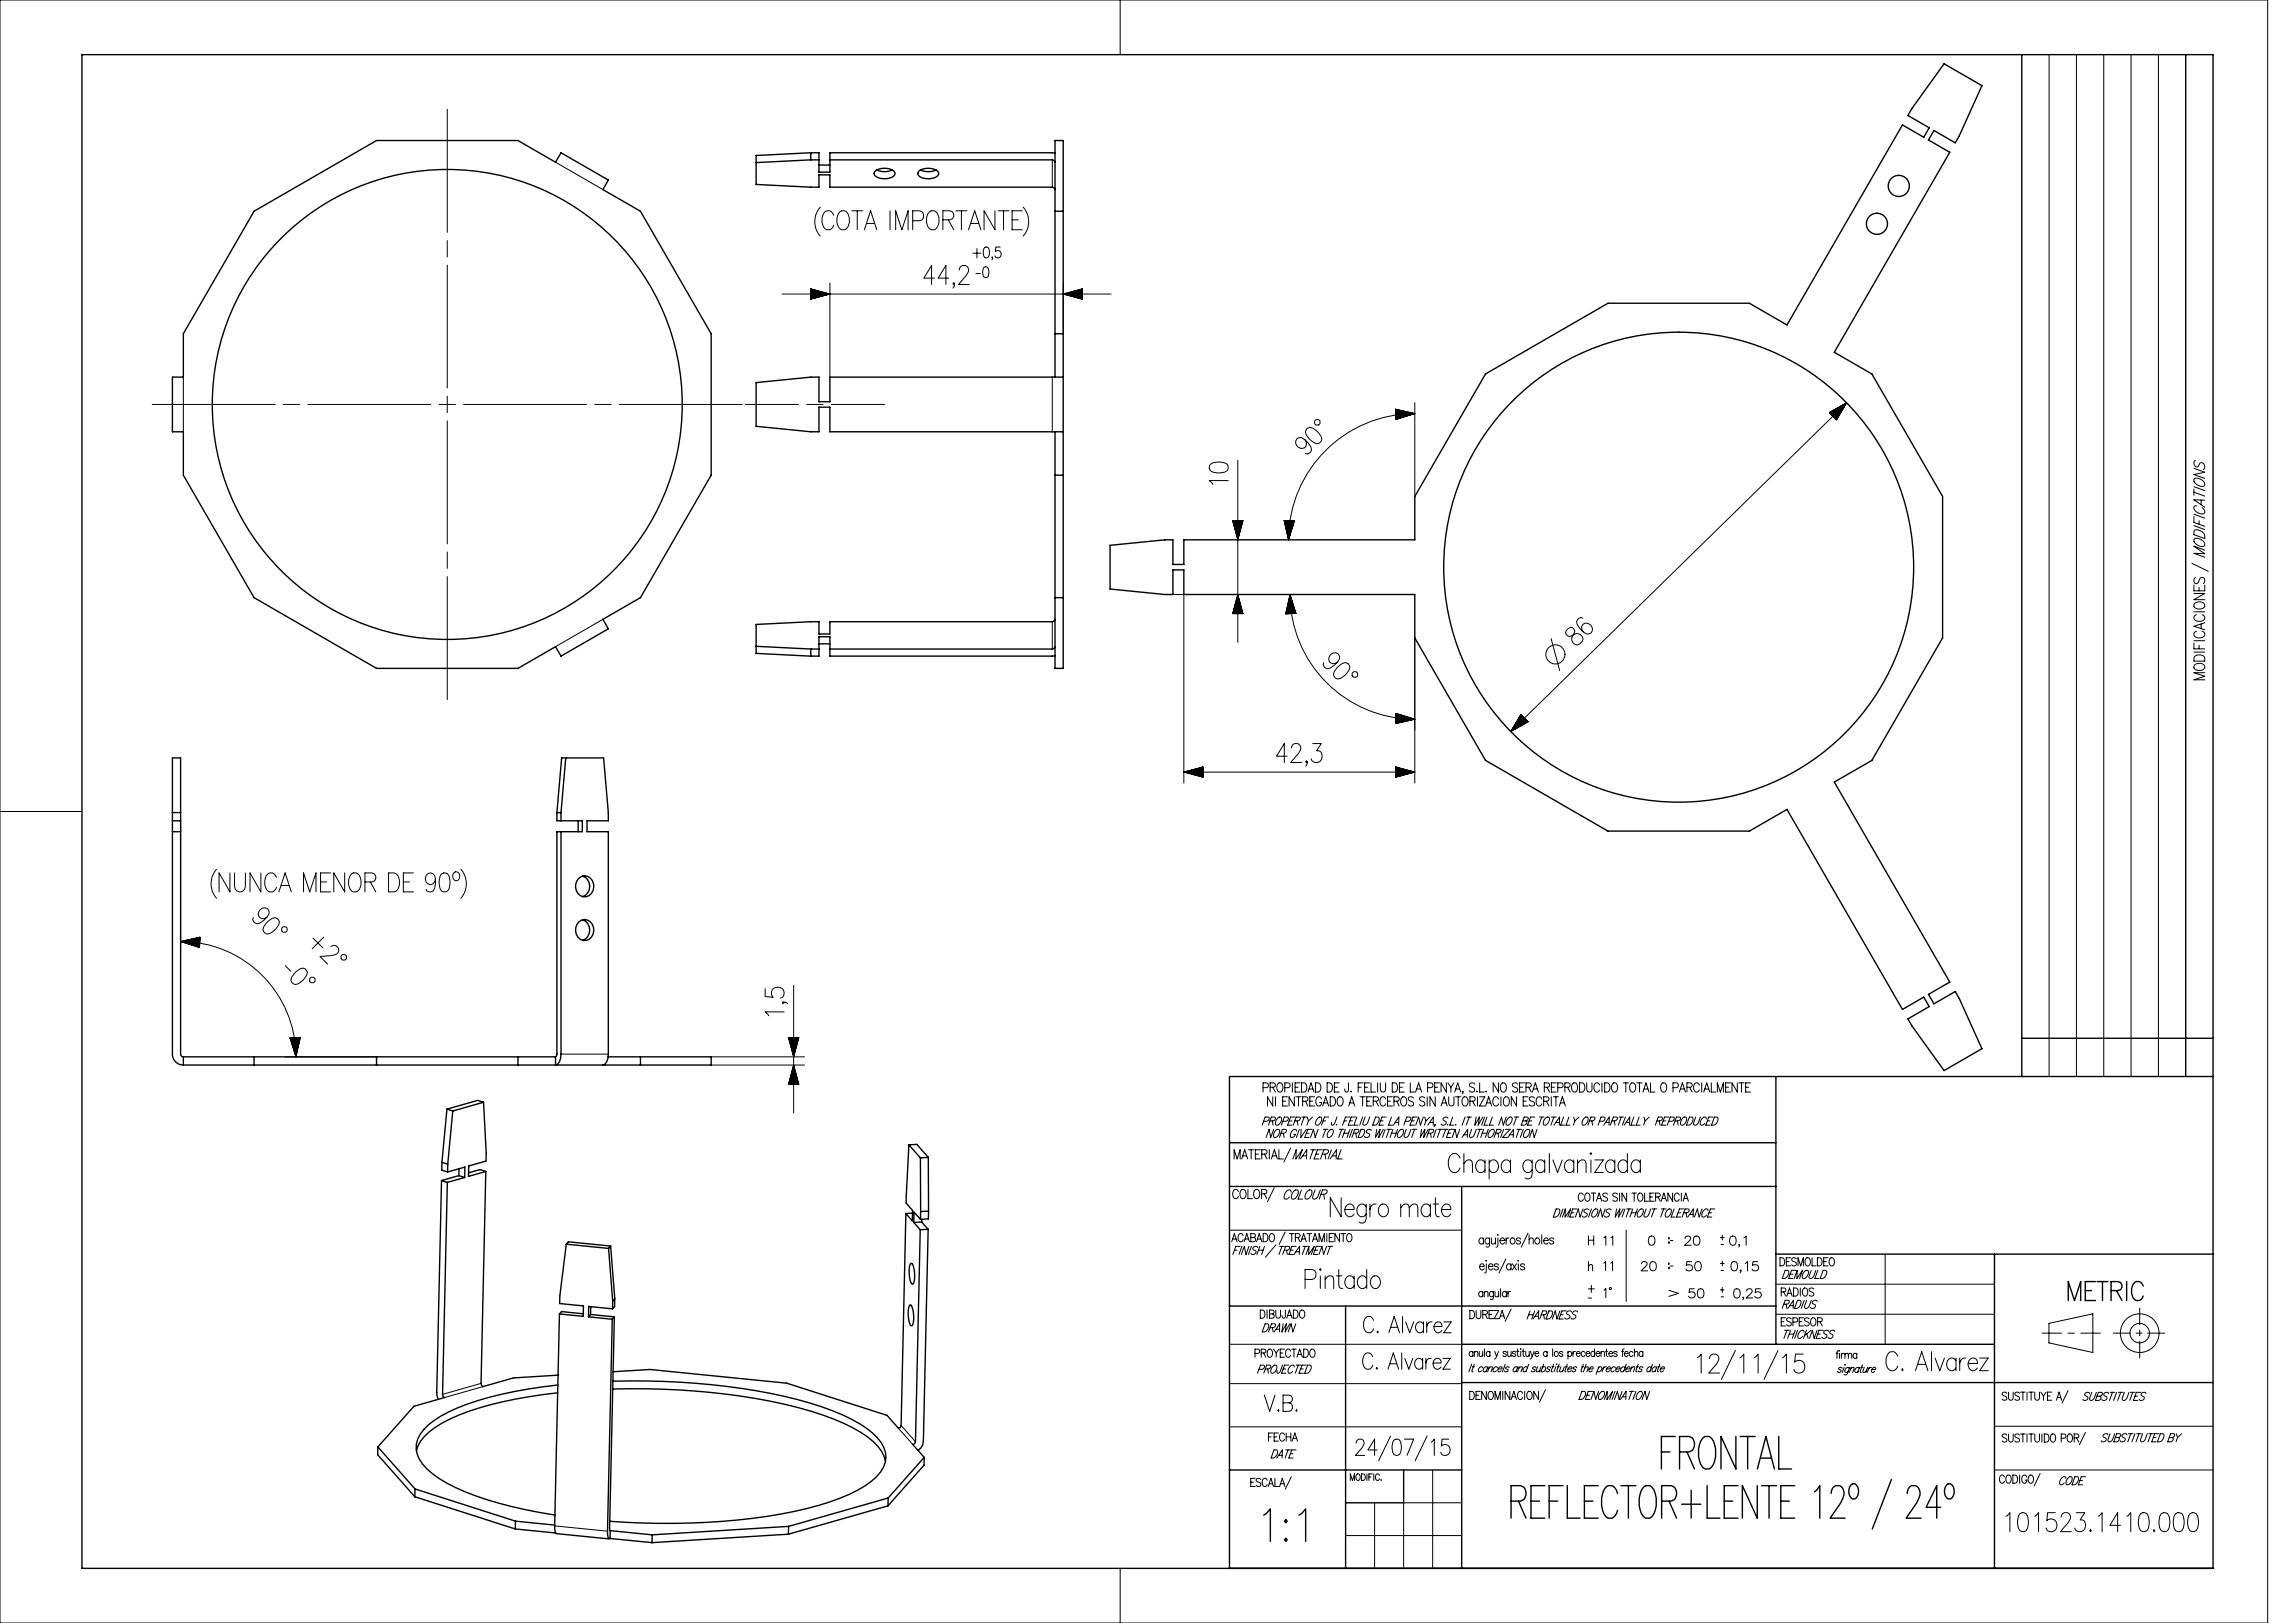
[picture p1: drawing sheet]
<svg xmlns="http://www.w3.org/2000/svg" width="420mm" height="297mm" viewBox="0 0 420 297" stroke-linecap="round" stroke-linejoin="round" font-family="sans-serif">
<g fill="none" stroke="#000" stroke-width=".18">
<path d="M0 0h415v297h-415zM205 0v10M375 10v187M380 10v187M385 10v187M390 10v187M395 10v187M81.9 20v22.5M101.7 29.7l8.6 5M150.1 37.9a4 4 0 0 0 0 5.3M152.6 39.4a1 1 0 0 0-1-.9 1 1 0 0 0-1 .9 2.1 2.1 0 0 0 .7 2.6 1.06 1.06 0 0 0 1.3-.8M153.7 38.7l.3-.1a1.22 1.22 0 0 1 1.4 1.3 2.04 2.04 0 0 1-.8 2.1 1.22 1.22 0 0 1-1.4-1.3 2.3 2.3 0 0 1 .5-2z"/>
<path d="M155.9 38.6h2M156.9 38.6v3.4M162.9 38.6v3.4M170.1 38.7l.3-.1a1.22 1.22 0 0 1 1.4 1.3 2.04 2.04 0 0 1-.8 2.1 1.22 1.22 0 0 1-1.4-1.3 2.3 2.3 0 0 1 .5-2zM174.9 38.6h2M175.9 38.6v3.4M182.1 38.6v3.4l-2-3.4v3.4M182.7 38.6h1.9M183.7 38.6v3.4M187.1 38.6h-1.9v3.4h1.9M187.3 37.9a4 4 0 0 1 0 5.3M192.6 29.3v5"/>
<path d="M81.9 44v3M81.9 48.5v22.5M143.1 53.8h60.2M148.4 52.9l3.5 .9-3.5 .9zM148.4 52.9h.1M148.4 52.9h.3M148.4 53h.4M148.4 53h.6M148.4 53.1h.8M148.4 53.1h1M148.4 53.2h1.2M148.4 53.2h1.4"/>
<path d="M148.4 53.3h1.6M148.4 53.4h1.8M148.4 53.4h2M148.4 53.5h2.1M148.4 53.5h2.3M148.4 53.6h2.5M148.4 53.6h2.7M148.4 53.7h2.9M148.4 53.7h3.1M148.4 53.8h3.3M148.4 54.7h.1M148.4 54.7h.3"/>
<path d="M148.4 54.6h.4M148.4 54.6h.6M148.4 54.5h.8M148.4 54.5h1M148.4 54.4h1.2M148.4 54.4h1.4M148.4 54.3h1.6M148.4 54.3h1.8M148.4 54.2h2M148.4 54.2h2.1M148.4 54.1h2.3M148.4 54.1h2.5"/>
<path d="M148.4 54h2.7M148.4 54h2.9M148.4 53.9h3.1M148.4 53.9h3.3M151.9 51.8v17.2M158.2 42l1.1-3.4 1.2 3.4M158.6 40.9h1.4M163.9 42v-3.4l1.1 3.4 1.2-3.4v3.4M167 40.4h1.3a.93 .93 0 0 0 .8-.9 .93 .93 0 0 0-.8-.9h-1.3v3.4M171 50.9h-1.9l1.4-2.3v3.5M172.6 40.2h1.2a.83 .83 0 0 0 .8-.8 .83 .83 0 0 0-.8-.8h-1.2v3.4M173.5 40.2l1 1.8"/>
<path d="M173.6 50.9h-1.9l1.4-2.3v3.5M174.7 51.9l-.2 .2-.1-.2 .1-.2a.7 .7 0 0 1-.1 1M175.6 49.4a.85 .85 0 0 1 .5-.8h.6a.88 .88 0 0 1 .4 1.3l-1.7 2.2h2M177.2 42l1.2-3.4 1.1 3.4M177.7 40.9h1.4M178.1 46.3h1.4M178.6 50h.8M178.8 45.5v1.7M180.1 48.9l.4-.1a1.13 1.13 0 0 1 .4 1.6l-.2 .3-.4 .1a1.13 1.13 0 0 1-.4-1.6zM180.2 45.3l.4-.1a1.13 1.13 0 0 1 .4 1.6l-.2 .3-.4 .1a1.13 1.13 0 0 1-.4-1.6zM181.7 47.1l-.1 .1-.1-.1 .1-.1 .1 .1-.2 .5M183.1 45.2h-.9v.9a.64 .64 0 0 1 .8 0 .64 .64 0 0 1 0 .9 .64 .64 0 0 1-.8 0l-.1-.2"/>
<path d="M185.2 40.2h1.2M194.6 51.8v9.3M194.6 53.8l3.5-.9v1.8zM194.8 53.8h3.3M194.8 53.9h3.3M195 53.7h3.1M195 53.9h3.1M195.1 53.7h3M195.1 54h3M195.3 53.6h2.8M195.3 54h2.8M195.5 53.6h2.6"/>
<path d="M195.5 54.1h2.6M195.7 53.5h2.4M195.7 54.1h2.4M195.9 53.5h2.2M195.9 54.2h2.2M196.1 53.4h2M196.1 54.2h2M196.3 53.4h1.8M196.3 54.3h1.8M196.5 53.3h1.6M196.5 54.3h1.6M196.7 53.2h1.4"/>
<path d="M196.7 54.4h1.4M196.9 53.2h1.2M196.9 54.4h1.2M197 53.1h1.1M197 54.5h1.1M197.2 53.1h.9M197.2 54.5h.9M197.4 53h.7M197.4 54.6h.7M197.6 53h.5M197.6 54.6h.5M197.8 52.9h.3"/>
<path d="M197.8 54.7h.3M198 52.9h.1M198 54.7h.1M27.9 74h22.4M33.6 69v10M51.9 74h3M56.4 74h22.4M80.4 74h2.9M81.9 72.5v3M81.9 77v22.5M84.9 74h22.4M108.9 74h3"/>
<path d="M113.4 74h22.5M136.4 74h9.7M147.6 74h3M152.1 74h9.8M192.6 69v10M239.1 78.6l.6-.4a3 3 0 0 1 2.2 2.2l-.4 .6-.4 .2a3 3 0 0 1-2.2-2.2zM240.8 76.8h.5l.3 .2v.5l-.3 .3h-.5l-.2-.3v-.5zM255.4 74.9l3.5 .8M255.4 74.9l.1 1.9 3.4-1.1M255.5 74.9h-.1M255.5 76.7h.1M255.7 74.9l-.3 .1"/>
<path d="M255.7 76.7h-.3M255.9 75h-.5M255.9 76.6h-.5M256 75l-.6 .1M256.1 76.6h-.7M256.2 75.1h-.8M256.3 76.5h-.9M256.4 75.1l-1 .1M256.5 76.4l-1.1 .1M256.6 75.2h-1.2M256.7 76.4h-1.3M256.8 75.2l-1.4 .1"/>
<path d="M256.9 76.3l-1.5 .1M257 75.3h-1.6M257 76.3h-1.6M257.2 75.3l-1.8 .1M257.2 76.2l-1.8 .1M257.4 75.3l-2 .1M257.4 76.2h-2M257.6 75.4l-2.2 .1M257.6 76.1l-2.2 .1M257.8 75.4l-2.4 .1M257.8 76l-2.4 .1M258 75.5l-2.6 .1"/>
<path d="M258 76l-2.6 .1M258.1 75.5l-2.7 .1M258.2 75.9l-2.8 .1M258.3 75.6l-2.9 .1M258.4 75.9l-3 .1M258.5 75.6l-3.1 .1M258.5 75.8l-3.1 .1M258.7 75.6l-3.3 .2M258.7 75.7l-3.3 .2M258.9 75.7a23.1 23.1 0 0 0-23.1 23.1M258.9 73.7v17.1M258.9 75.7l-3.5 .1"/>
<path d="M334.9 75.4l-.1 .1M335 75.4l-.2 .1M335.2 75.3l-.3 .3M335.4 75.2l-.5 .4M335.5 75.1l-.6 .6M335.7 75l-.7 .7M335.9 74.9l-.9 .8M336.1 74.8l-1.1 1M336.1 76.8h.1M336.2 74.7l-1.1 1.1M336.2 76.6l-.2 .2M336.3 76.4l-.3 .3"/>
<path d="M336.4 74.6l-1.3 1.2M336.4 76.2l-.4 .5M336.5 76.1l-.6 .6M336.6 74.5l-1.4 1.4M336.6 75.9l-.7 .7M336.7 75.7l-.8 .9M336.7 74.4l-1.5 1.5M336.9 74.3l-1.7 1.6M336.9 75.4l-1.1 1.2 1-1M337 75.2l-1.2 1.3M337.1 74.2l-1.8 1.8M337.1 75.1l-1.4 1.4"/>
<path d="M337.2 74.9l-1.5 1.5M337.4 74l-2.1 2 2-1.9M337.4 74.6l-1.7 1.8 1.6-1.7M337.5 74.4l-1.9 1.9M337.6 73.9l-2.2 2.2M337.6 74.2l-2.1 2.1M337.7 74.1l-2.2 2.1M337.8 73.8l-2.4 2.3M337.9 73.7l-61.4 60.2M337.9 73.7l-3.1 1.8 1.3 1.3M337.9 73.7l-1.8 3.1M337.9 73.7l-2.5 2.5"/>
<path d="M221.5 85a3 3 0 0 1 3.1 0l.2 .4-.2 .7a3 3 0 0 1-3.1 0l-.2-.4zM224.8 87.9h-3.5l.7 .8M225.6 95.3h1.9l-1 3.5zM225.6 95.3v.1M225.7 95.3v.3M225.7 95.3v.5M225.8 95.3v.6M225.8 95.3v.8M225.9 95.3v1M225.9 95.3v1.2M226 95.3v1.4M226 95.3v1.6"/>
<path d="M226.1 95.3v1.8M226.1 95.3v2M226.2 95.3v2.2M226.2 95.3v2.4M226.3 95.3v2.5M226.3 95.3v2.7M226.4 95.3v2.9M226.4 95.3v3.1M226.5 95.3v3.3M226.5 84.2v33.3M226.6 95.3v3.3M226.6 95.3v3.1"/>
<path d="M226.7 95.3v2.9M226.7 95.3v2.7M226.8 95.3v2.5M226.8 95.3v2.4M226.9 95.3v2.2M226.9 95.3v2M227 95.3v1.8M227 95.3v1.6M227.1 95.3v1.4M227.1 95.3v1.2M227.2 95.3v1M227.2 95.3v.8"/>
<path d="M227.3 95.3v.6M227.3 95.3v.5M227.4 95.3v.3M227.4 95.3v.1M235 95.3h1.9l-1.1 3.5M235 95.3l.8 3.5M235 95.3h.1M235.1 95.3v.2M235.1 95.3v.4M235.2 95.3v.6M235.2 95.3v.8M235.3 95.3l-.1 1"/>
<path d="M235.3 95.3v1.2M235.4 95.3l-.1 1.4M235.4 95.3v1.6M235.5 95.3l-.1 1.8M235.5 95.3v2M235.6 95.3l-.1 2.2M235.6 95.3v2.3M235.7 95.3l-.1 2.5M235.7 95.3l-.1 2.7M235.8 95.3l-.1 2.9M235.8 95.3l-.1 3.1M235.9 95.3l-.1 3.3"/>
<path d="M235.9 95.3l-.1 3.5M236 95.3l-.1 3.3M236 95.3l-.1 3.1M236.1 95.3l-.1 2.9M236.1 95.3l-.1 2.7M236.2 95.3l-.1 2.6M236.2 95.3v2.4M236.3 95.3l-.1 2.2M236.4 95.3l-.1 2M236.4 95.3l-.1 1.8M236.5 95.3l-.1 1.6M236.5 95.3l-.1 1.4"/>
<path d="M236.6 95.3l-.1 1.2M236.6 95.3v1.1M236.7 95.3l-.1 .9M236.7 95.3v.7M236.8 95.3l-.1 .5M236.8 95.3v.3M236.9 95.3v.1M238.8 80.5a.94 .94 0 0 1 0 1.4 .94 .94 0 0 1-1.4-.2 .9 .9 0 0 1-.2-1.2 .9 .9 0 0 1 1-.4 3.6 3.6 0 0 1 1.8 2.2 .81 .81 0 0 1-1.1 .7M401.5 89.5v1.1M401.5 94.5v1.1l2 .7M401.5 96.2l2 .7M401.5 94.1l2 .7"/>
<path d="M401.5 90.1l2 .7M401.5 89.1l2 .7M401.5 85.7l2 .7-2 .4 2 .8M401.6 98.6a1.43 1.43 0 0 1 1.9 1.2 1.32 1.32 0 0 1-2-.7zM401.6 97.1a1.43 1.43 0 0 1 1.9 1.5l-2-.8zM401.6 87.6a1.43 1.43 0 0 1 1.9 1.2 1.32 1.32 0 0 1-2-.7zM401.8 84.3a.63 .63 0 0 0-.3 .7 .63 .63 0 0 0 .8 .4l.3-.7a.66 .66 0 0 1 .8 .4 .66 .66 0 0 1-.2 .8M402 92.5l-.4 .1a.91 .91 0 0 0 .7 1.3 .94 .94 0 0 0 1.2-.1 .9 .9 0 0 0-.5-.9M402.4 95.3v.6M402.8 91.5v.8M403.5 91.5h-2l2 1.3M81.9 101v3"/>
<path d="M81.9 105.5v22.5M110.3 113.3l-8.6 5M192.6 113.8v5M214.7 108.8h23.4M216.7 108.8v34.5M225.6 112.2v.1M225.7 112v.3M225.7 111.8v.5M225.8 111.6v.7M225.8 111.4v.9M225.9 111.3v1M225.9 111.1v1.2"/>
<path d="M226 110.9v1.4M226 110.7v1.6M226.1 110.5v1.8M226.1 110.3v2M226.2 110.1v2.2M226.2 109.9v2.4M226.3 109.7v2.6M226.3 109.5v2.8M226.4 109.4v2.9M226.4 109.2v3.1M226.5 109v3.3M226.5 108.8l1 3.5h-1.9z"/>
<path d="M226.6 109v3.3M226.6 109.2v3.1M226.7 109.4v2.9M226.7 109.5v2.8M226.8 109.7v2.6M226.8 109.9v2.4M226.9 110.1v2.2M226.9 110.3v2M227 110.5v1.8M227 110.7v1.6M227.1 110.9v1.4M227.1 111.1v1.2"/>
<path d="M227.2 111.3v1M227.2 111.4v.9M227.3 111.6v.7M227.3 111.8v.5M227.4 112v.3M227.4 112.2v.1M235.3 112.2v.1M235.4 112v.3M235.4 111.9v.4M235.4 111.7l.1 .6M235.5 111.5v.8M235.5 111.3l.1 1"/>
<path d="M235.6 111.1v1.2M235.6 110.9l.1 1.4M235.7 110.7v1.6M235.7 110.5l.1 1.8M235.7 110.3l.1 2M235.8 110.1l.1 2.2M235.8 109.9l.1 2.4M235.9 109.7l.1 2.6M235.9 109.6l.1 2.7M236 109.4l.1 2.9M236 109.2l.1 3.1M236 109l.2 3.3"/>
<path d="M236.1 108.8a22.8 22.8 0 0 0 22.8 22.8M236.1 108.8l-.8 3.5M236.1 108.8l1.1 3.5h-1.9M236.1 108.8l.1 3.5M236.1 109l.2 3.3M236.2 109.2l.1 3.1M236.3 109.4l.1 2.9M236.3 109.5l.1 2.8M236.4 109.7l.1 2.6M236.4 109.9l.1 2.4M236.5 110.1l.1 2.2M236.6 110.3v2"/>
<path d="M236.6 110.5l.1 1.8M236.7 110.7v1.6M236.7 110.9l.1 1.4M236.8 111v1.3M236.8 111.2l.1 1.1M236.9 111.4v.9M237 111.6v.7M237 111.8v.5M237.1 112v.3M237.1 112.2v.1M258.9 116.7v26.6M283.9 116.9l1.5 5.8"/>
<path d="M286.7 115.4l-.2 .4a.75 .75 0 0 0 1 .6 1.32 1.32 0 0 1 2.1 .1 1.05 1.05 0 0 1-1.1 1.5 1.05 1.05 0 0 1-.7-1.7l.3-.5a.75 .75 0 0 0-.6-1l-.4 .2zM289.7 113.1a.81 .81 0 0 0-1.2 .7 3.6 3.6 0 0 0 1.8 2.2 .97 .97 0 0 0 1.2-.8 .97 .97 0 0 0-.9-1.1 .9 .9 0 0 0-1.1 .4 .9 .9 0 0 0 .2 1.1M401.1 103.1l3 1.5M401.5 119.3h2M401.5 117.7v1h2M401.5 107.1v1h2v-1M401.5 117.2h2M401.5 112h2M401.5 108.6h2l-2 1.1h2M401.6 110.5a1.26 1.26 0 0 1 1.9 .1 .94 .94 0 0 1-1.5 .8 .58 .58 0 0 1-.4-.9zM401.8 105.7a.61 .61 0 0 0-.3 .6 .61 .61 0 0 0 .5 .5l.3-.2 .2-.6a.49 .49 0 0 1 .5-.3 .49 .49 0 0 1 .5 .4l-.1 .5-.2 .2M402 115.5a.63 .63 0 0 0-.5 .8 .63 .63 0 0 0 .8 .4 .88 .88 0 0 0 1.2-.8l-.5-.4"/>
<path d="M402 112.5a.63 .63 0 0 0-.5 .7 .63 .63 0 0 0 .8 .5 .88 .88 0 0 0 1.2-.8l-.5-.4M402.4 107.5v.6M402.4 118.1v.6M402.8 114.2v.8M403.5 100.7l-2-.7 2 1.3h-2l2 .7M403.5 114l-2 .6 2 .7M235.6 138.4h-2l1.4-2.3v3.4M236.3 136.9a.85 .85 0 0 1 .6-.8h.6a.88 .88 0 0 1 .4 1.3l-1.7 2.1h2M239.2 139.4l-.1 .1-.1-.1 .1-.2a.7 .7 0 0 1-.1 1M240.2 136.1h1.6l-.8 1.3h.4a1.12 1.12 0 0 1 .4 1.6 1.12 1.12 0 0 1-1.7 .2l-.1-.3M244.7 122.2l1-.8 .5-.2 .7 .4 .1 .4a3 3 0 0 1-2.2 2.3l-.6-.4-.2-.4 .2-.6zM244.8 121.2a.94 .94 0 0 1-1.5-.1 .94 .94 0 0 1 .3-1.4 .9 .9 0 0 1 1.1-.2 .9 .9 0 0 1 .4 1.1 3.6 3.6 0 0 1-2.2 1.8 .81 .81 0 0 1-.6-1.2"/>
<path d="M247.7 122.9h.5l.2 .3v.5l-.2 .2h-.5l-.2-.2v-.5zM255.4 132.4h.1M255.4 132.3l.3 .1M255.4 132.3h.5M255.4 132.2l.6 .1M255.4 132.2h.8M255.4 132.1l1 .1M255.4 132.1h1.2M255.4 132l1.4 .1M255.4 132h1.6M255.4 131.9l1.8 .1M255.4 131.9l2 .1"/>
<path d="M255.4 131.8l2.2 .1M255.4 131.8l2.4 .1M255.4 131.7l2.6 .1M255.4 131.7l2.7 .1M255.4 131.6l2.9 .1M255.4 131.6l3.1 .1M255.4 131.5l3.3 .2M255.4 131.5l3.5 .1M255.4 131.4l3.3 .2M255.4 131.4l3.1 .1M255.4 131.3l3 .1M255.4 131.3l2.8 .1"/>
<path d="M255.4 131.2l2.6 .1M255.4 131.2l2.4 .1M255.4 131.1l2.2 .1M255.4 131.1h2M255.4 131l1.8 .1M255.4 131h1.6M255.4 130.9l1.5 .1M255.4 130.9h1.3M255.4 130.8l1.1 .1M255.4 130.8h.9M255.4 130.7h.7M255.4 130.7h.5"/>
<path d="M255.4 130.6h.3M255.5 130.6h.1M258.9 131.6l-3.4-1.1-.1 1.9M258.9 131.6l-3.5 .8M278.3 130.8h.1M278.4 130.8l-.2 .2M278.4 130.8l-.3 .4M278.4 130.9l-.4 .4M278.5 130.9l-.6 .6M278.5 130.9l-.7 .8M278.6 131l-.9 .8M278.6 131l-1 1"/>
<path d="M278.6 131.1l-1.1 1.1M278.7 131.1l-1.3 1.2M278.7 131.1l-1.4 1.4M278.7 131.2l-1.5 1.5M278.8 131.2l-1.7 1.7M278.8 131.2l-1.8 1.8M278.8 131.3l-1.9 1.9M278.9 131.3l-2.1 2.1M278.9 131.3l-2.2 2.2M278.9 131.4l-2.3 2.3M279 131.4l-2.5 2.5M279 131.5l-2.3 2.3"/>
<path d="M279 132.4l.5-.5-.6 .6M279.1 131.5l-2.3 2.2M279.1 131.5l-2.1 2.1M279.1 131.6l-1.9 1.9M279.2 131.6l-1.9 1.8M279.2 131.6l-1.7 1.7M279.2 131.7l-1.5 1.5M279.3 131.7l-1.5 1.4M279.3 131.7l-1.3 1.3M279.3 131.8l-1.1 1.1M279.4 131.8l-1 1M279.4 131.9l-.9 .8"/>
<path d="M279.4 131.9l-.7 .7M279.5 132l-.3 .3M279.6 132l-.2 .2M279.6 132.1h.1M279.6 132.1l-3.1 1.8M279.6 132.1l-1.3-1.4-1.8 3.2M401.6 121.7a1.26 1.26 0 0 1 1.9 .2 .94 .94 0 0 1-1.5 .7 .58 .58 0 0 1-.4-.9zM401.6 120.2a1.19 1.19 0 0 1 1.9 .2v.6h-2zM403.5 123.1h-2l2 .7-2 .6h2M0 148.5h15M33.1 150.2v24.1M39.6 159.1a4 4 0 0 0 0 5.3"/>
<path d="M42.1 159.7v3.5l-2-3.5v3.5M42.9 159.7v2.5a.99 .99 0 0 0 1 1 .99 .99 0 0 0 1-1v-2.5M47.7 159.7v3.5l-1.9-3.5v3.5M60.5 159.7h-1.8v3.5h1.8M63.1 159.7v3.5l-2-3.5v3.5M64.4 159.9l.2-.2a1.22 1.22 0 0 1 1.5 1.4 2.04 2.04 0 0 1-.9 2.1 1.22 1.22 0 0 1-1.4-1.3 2.3 2.3 0 0 1 .6-2zM71.1 159.7h1a1.66 1.66 0 0 1 1 2.2 1.4 1.4 0 0 1-1 1.3h-1zM75.7 159.7h-1.9v3.5h1.9M80.8 159.9l.4-.2 .7 .2a3 3 0 0 1 0 3.1l-.4 .2-.7-.2a3 3 0 0 1 0-3.1zM83.1 159.7a.79 .79 0 0 1 1.1 .4 .79 .79 0 0 1-.6 1.1 .83 .83 0 0 1-.8-.6 .83 .83 0 0 1 .3-.9zM84.3 159.1a4 4 0 0 1 0 5.3M216.7 141.3h42.2"/>
<path d="M216.8 141.3h3.4M216.8 141.2h3.4M217 141.4h3.2M217 141.2h3.2M217.2 141.4h3M217.2 141.1h3M217.4 141.5h2.8M217.4 141.1h2.8M217.6 141.5h2.6M217.6 141h2.6M217.8 141.6h2.4M217.8 141h2.4"/>
<path d="M218 141.6h2.2M218 140.9h2.2M218.2 141.7h2M218.2 140.9h2M218.4 141.7h1.8M218.4 140.8h1.8M218.5 141.8h1.7M218.5 140.8h1.7M218.7 141.8h1.5M218.7 140.7h1.5M218.9 141.9h1.3M218.9 140.7h1.3"/>
<path d="M219.1 141.9h1.1M219.1 140.6h1.1M219.3 142h.9M219.3 140.6h.9M219.5 142.1h.7M219.5 140.5h.7M219.7 142.1h.5M219.7 140.5h.5M219.9 142.2h.3M219.9 140.4h.3M220.1 142.2h.1M220.1 140.4h.1"/>
<path d="M220.2 140.4l-3.5 .9M220.2 140.4v1.8l-3.5-.9M255.4 142.2h.1M255.4 142.2h.3M255.4 142.1h.5M255.4 142.1h.7M255.4 142h.9M255.4 141.9h1M255.4 141.9h1.2M255.4 141.8h1.4M255.4 141.8h1.6M255.4 141.7h1.8"/>
<path d="M255.4 141.7h2M255.4 141.6h2.2M255.4 141.6h2.4M255.4 141.5h2.6M255.4 141.5h2.8M255.4 141.4h2.9M255.4 141.4h3.1M255.4 141.3h3.3M255.4 140.4h.1M255.4 140.4h.3M255.4 140.5h.5M255.4 140.5h.7"/>
<path d="M255.4 140.6h.9M255.4 140.6h1M255.4 140.7h1.2M255.4 140.7h1.4M255.4 140.8h1.6M255.4 140.8h1.8M255.4 140.9h2M255.4 140.9h2.2M255.4 141h2.4M255.4 141h2.6M255.4 141.1h2.8M255.4 141.1h2.9"/>
<path d="M255.4 141.2h3.1M255.4 141.2h3.3M255.4 140.4l3.5 .9M255.4 140.4v1.8l3.5-.9M33.1 172.3a21.1 21.1 0 0 1 21.1 21.1M33.1 172.3l3.5 .1M33.2 172.4l3.3 .1M33.2 172.3l3.4 .1M33.4 172.4l3.1 .1M33.4 172.2l3.2 .1M33.6 172.5l2.9 .1M33.6 172.2l3 .1"/>
<path d="M33.8 172.5l2.7 .1M33.8 172.1l2.8 .1M34 172.6l2.5 .1M34 172.1l2.6 .1M34.2 172.6l2.3 .1M34.2 172l2.4 .1M34.4 172.7l2.1 .1M34.4 172l2.2 .1M34.6 172.8h1.9M34.6 172h2M34.7 172.8l1.8 .1M34.8 171.9l1.8 .1"/>
<path d="M34.9 172.9h1.6M35 171.9h1.6M35.1 172.9l1.4 .1M35.2 171.8l1.4 .1M35.3 173h1.2M35.4 171.8h1.2M35.5 173.1h1M35.5 171.7l1.1 .1M35.7 173.1l.8 .1M35.7 171.7h.9M35.9 173.2h.6M35.9 171.7h.7"/>
<path d="M36.1 173.2l.4 .1M36.1 171.6h.5M36.2 173.3h.3M36.3 171.6h.3M36.4 173.3l.1 .1M36.5 171.5h.1M36.6 171.5l-.1 1.9-3.4-1.1M36.6 171.5l-3.5 .8M48.8 168.9l1-.8 .5-.2 .5 .2 .3 .6a3 3 0 0 1-2.2 2.2l-.4-.1-.4-.7 .2-.5zM48.9 167.8a.94 .94 0 0 1-1.5 0 .94 .94 0 0 1 .3-1.4 .9 .9 0 0 1 1.1-.2 .9 .9 0 0 1 .4 1.1 3.6 3.6 0 0 1-2.2 1.8 .81 .81 0 0 1-.6-1.2M50.6 160.6a1 1 0 0 0-1-.9 1 1 0 0 0-1 .9 2.1 2.1 0 0 0 .7 2.6 1.06 1.06 0 0 0 1.3-.8M51 163.2l1.2-3.5 1.1 3.5"/>
<path d="M51.5 162.1h1.4M51.6 169.8l.2-.2h.5l.2 .2v.5l-.2 .3h-.5l-.2-.3zM52.2 176.7l1 1M54.2 177.8l.7-.5 .5-.1 .5 .1 .4 .7a3 3 0 0 1-2.3 2.2l-.6-.4-.2-.4 .2-.6zM55.6 163.2v-3.5l1.1 3.5 1.1-3.5v3.5M56.9 178.8h.5l.3 .3v.5l-.3 .2h-.5l-.2-.2v-.5zM57.3 171.7l1.8 1.8M58.7 161.4h1.1M59.2 171.5l-2.1 2.1M60.5 173.3a.85 .85 0 0 1 1-.2l.4 .4a.88 .88 0 0 1-.6 1.2l-2.7 .3 1.4 1.4M62.7 174.7h.5l.2 .2v.5l-.2 .3h-.5l-.3-.3v-.5zM66.8 161.4h1.3a.83 .83 0 0 0 .7-.8 .83 .83 0 0 0-.7-.9h-1.3v3.5"/>
<path d="M67.8 161.4l1 1.8M73.8 161.4h1.2M79.7 160.9a.94 .94 0 0 1-1 1 .94 .94 0 0 1-.9-1.2 .9 .9 0 0 1 .7-.9 .9 .9 0 0 1 1 .4 3.6 3.6 0 0 1-.2 2.8 .81 .81 0 0 1-1.3-.3M52.2 193.4h16.7M53.1 189.9v.1M53.1 189.9l.1 .3M53.2 189.9v.5M53.3 189.9v.7M53.3 189.9v.9M53.4 189.9v1.1M53.4 189.9l.1 1.3M53.5 189.9v1.4"/>
<path d="M53.5 189.9l.1 1.6M53.6 189.9v1.8M53.6 189.9l.1 2M53.7 189.9v2.2M53.7 189.9l.1 2.4M53.8 189.9l.1 2.6M53.8 189.9l.1 2.7M53.9 189.9l.1 2.9M53.9 189.9l.1 3.1M54 189.9l.1 3.3M54 189.9l.2 3.5M54.1 189.9l.1 3.3"/>
<path d="M54.1 189.9l.1 3.1M54.2 189.9l.1 2.9M54.2 189.9l.1 2.7M54.3 189.9l.1 2.5M54.3 189.9l.1 2.3M54.4 189.9l.1 2.2M54.4 189.9l.1 2M54.5 189.9v1.8M54.5 189.9l.1 1.6M54.6 189.9v1.4M54.6 189.9l.1 1.2M54.7 189.9v1"/>
<path d="M54.7 189.9l.1 .8M54.8 189.9v.6M54.8 189.9v.4M54.9 189.9v.2M54.9 189.9v.1M54.9 189.9l-.7 3.5M54.9 189.9h-1.8l1.1 3.5M102.7 192.9h8.6M130.1 193.4h17.1M130.1 194.9h17.1M140 180.9v1.5l1.5 .1a1.15 1.15 0 0 1 .5-1.9 1.15 1.15 0 0 1 1.5 1.3l-.2 .5-.5 .2M143.3 183.4l.2 .1-.2 .2-.1-.2a.7 .7 0 0 1 1 .2"/>
<path d="M143.5 185.2h-3.5l.7 .7M144.3 189.9h1.9l-1 3.5zM144.3 189.9v.1M144.3 198.3v.1M144.4 189.9v.3M144.4 198.1v.3M144.4 189.9v.5M144.4 197.9v.5M144.5 189.9v.7M144.5 197.7v.7M144.5 189.9v.8M144.5 197.6v.8"/>
<path d="M144.6 189.9v1M144.6 197.4v1M144.6 189.9v1.2M144.6 197.2v1.2M144.7 189.9v1.4M144.7 197v1.4M144.7 189.9v1.6M144.7 196.8v1.6M144.8 189.9v1.8M144.8 196.6v1.8M144.8 189.9v2M144.8 196.4v2"/>
<path d="M144.9 189.9v2.2M144.9 196.2v2.2M144.9 189.9v2.4M144.9 196v2.4M145 189.9v2.6M145 195.8v2.6M145 189.9v2.7M145 195.7v2.7M145.1 189.9v2.9M145.1 195.5v2.9M145.1 189.9v3.1M145.1 195.3v3.1"/>
<path d="M145.2 189.9v3.3M145.2 195.1v3.3M145.2 180.3v23.3M145.2 194.9l1 3.5h-1.9zM145.3 189.9v3.3M145.3 195.1v3.3M145.3 189.9v3.1M145.3 195.3v3.1M145.4 189.9v2.9M145.4 195.5v2.9M145.4 189.9v2.7M145.4 195.7v2.7"/>
<path d="M145.5 189.9v2.6M145.5 195.8v2.6M145.5 189.9v2.4M145.5 196v2.4M145.6 189.9v2.2M145.6 196.2v2.2M145.6 189.9v2M145.6 196.4v2M145.7 189.9v1.8M145.7 196.6v1.8M145.8 189.9v1.6M145.8 196.8v1.6"/>
<path d="M145.8 189.9v1.4M145.8 197v1.4M145.9 189.9v1.2M145.9 197.2v1.2M145.9 189.9v1M145.9 197.4v1M146 189.9v.8M146 197.6v.8M146 189.9v.7M146 197.7v.7M146.1 189.9v.5M146.1 197.9v.5"/>
<path d="M146.1 189.9v.3M146.1 198.1v.3M146.2 189.9v.1M146.2 198.3v.1M231.1 199h.7a.45 .45 0 0 0 .3-.4 .45 .45 0 0 0-.3-.4h-.7v1.6M232.4 199l.9-.1 .1-.3-.1-.3-.2-.1h-.7v1.6M232.9 199l.5 .8M233.9 198.2h.2a.9 .9 0 0 1 .7 .6 .9 .9 0 0 1-.3 1h-.1a.9 .9 0 0 1-.8-.6 .9 .9 0 0 1 .3-1zM235.1 199h.6a.45 .45 0 0 0 .4-.4 .45 .45 0 0 0-.4-.4h-.6v1.6M236.5 198.2v1.6M237 199h.6M237.9 198.2h-.9v1.6h.9"/>
<path d="M238.2 198.2a.9 .9 0 0 1 1 .5 .9 .9 0 0 1-.3 1.1h-.7zM239.4 199.8l.5-1.6 .6 1.6M239.6 199.3h.7M240.8 198.2a.9 .9 0 0 1 .9 .5 .9 .9 0 0 1-.3 1.1h-.6zM242.9 198.2a.9 .9 0 0 1 .9 .5 .9 .9 0 0 1-.2 1.1h-.7zM244.2 199h.5M245.1 198.2h-.9v1.6h.9M246.8 198.2l-.1 1.5-.2 .1h-.3l-.1-.5M247.3 199.7v.1zM248.6 199h.5M249.5 198.2h-.9v1.6M249.7 199h.6"/>
<path d="M250.6 198.2h-.9v1.6h.9M250.9 198.2v1.6h.8M252.1 198.2v1.6M252.6 198.2v1.2a.48 .48 0 0 0 .5 .4 .48 .48 0 0 0 .5-.4v-1.2M254.8 198.2a.9 .9 0 0 1 1 .5 .9 .9 0 0 1-.3 1.1h-.7zM256.1 199h.6M257 198.2h-.9v1.6h.9M258.1 198.2v1.6h.8M259.1 199.8l.5-1.6 .6 1.6M259.3 199.3h.7M261.3 199h.6a.45 .45 0 0 0 .3-.4 .45 .45 0 0 0-.3-.4h-.6v1.6M262.5 199h.6"/>
<path d="M263.4 198.2h-.9v1.6h.9M264.7 198.2v1.6l-1-1.6v1.6M265 198.2l.5 .8v.8M266.1 198.2l-.6 .8M266.2 199.8l.6-1.6 .5 1.6M266.4 199.3h.7M267.8 199.8h-.2h.2l-.2 .4M269.9 198.4a.52 .52 0 0 0-.6-.3 .52 .52 0 0 0-.4 .5l.2 .2 .6 .3a.41 .41 0 0 1 .2 .4 .41 .41 0 0 1-.4 .3h-.4l-.2-.2M270.3 199.7v.1zM270.8 198.2v1.6h.8M272 199.7v.1zM274.2 198.2v1.6l-.9-1.6v1.6"/>
<path d="M274.8 198.2h.2a.9 .9 0 0 1 .7 .6 .9 .9 0 0 1-.3 1h-.1a.9 .9 0 0 1-.8-.6 .9 .9 0 0 1 .3-1zM277.7 198.4a.52 .52 0 0 0-.5-.3 .52 .52 0 0 0-.4 .5l.1 .2 .7 .3a.41 .41 0 0 1 .1 .4 .41 .41 0 0 1-.3 .3h-.5l-.1-.2M278.1 199h.5M279 198.2h-.9v1.6h.9M279.3 199l.8-.1 .1-.3v-.3l-.3-.1h-.6v1.6M279.7 199l.5 .8M280.4 199.8l.6-1.6 .5 1.6M280.6 199.3h.7M282.6 199l.8-.1 .2-.3-.1-.3-.3-.1h-.6v1.6M283.1 199l.5 .8M283.9 199h.6M284.8 198.2h-.9v1.6h.9"/>
<path d="M285.1 199h.6a.45 .45 0 0 0 .4-.4 .45 .45 0 0 0-.4-.4h-.6v1.6M286.4 199l.8-.1 .1-.3v-.3l-.3-.1h-.6v1.6M286.9 199l.4 .8M287.9 198.2h.1a.9 .9 0 0 1 .8 .6 .9 .9 0 0 1-.4 1h-.1a.9 .9 0 0 1-.7-.6 .9 .9 0 0 1 .3-1zM289.1 198.2a.9 .9 0 0 1 .9 .5 .9 .9 0 0 1-.2 1.1h-.7zM290.4 198.2v1.2a.48 .48 0 0 0 .5 .4 .48 .48 0 0 0 .4-.4v-1.2M292.7 198.6a.53 .53 0 0 0-.6-.4 .53 .53 0 0 0-.4 .6v.4a.53 .53 0 0 0 .4 .6 .53 .53 0 0 0 .6-.4M293.2 198.2v1.6M293.7 198.2a.9 .9 0 0 1 .9 .5 .9 .9 0 0 1-.2 1.1h-.7zM295.2 198.2h.1a.9 .9 0 0 1 .8 .6 .9 .9 0 0 1-.4 1h-.1a.9 .9 0 0 1-.7-.6 .9 .9 0 0 1 .3-1zM297.1 198.2h.9M297.5 198.2v1.6"/>
<path d="M298.5 198.2h.1a.9 .9 0 0 1 .8 .6 .9 .9 0 0 1-.3 1h-.2a.9 .9 0 0 1-.7-.6 .9 .9 0 0 1 .3-1zM299.6 198.2h.9M300 198.2v1.6M300.7 199.8l.5-1.6 .6 1.6M300.9 199.3h.7M302.1 198.2v1.6h.8M304.2 198.2h.1a.9 .9 0 0 1 .8 .6 .9 .9 0 0 1-.4 1h-.1a.9 .9 0 0 1-.7-.6 .9 .9 0 0 1 .3-1zM306.2 199h.6a.45 .45 0 0 0 .4-.4 .45 .45 0 0 0-.4-.4h-.6v1.6M307.3 199.8l.6-1.6 .5 1.6M307.5 199.3h.7M308.7 199l.8-.1 .2-.3-.1-.3-.3-.1h-.6v1.6M309.2 199l.5 .8"/>
<path d="M311 198.6a.53 .53 0 0 0-.7-.4 .53 .53 0 0 0-.4 .6v.4a.53 .53 0 0 0 .4 .6 .53 .53 0 0 0 .7-.4M311.4 198.2v1.6M311.8 199.8l.5-1.6 .6 1.6M312 199.3h.7M313.2 198.2v1.6h.8M314.3 199.8v-1.6l.5 1.6 .6-1.6v1.6M315.8 199h.5M316.7 198.2h-.9v1.6h.9M317.9 198.2v1.6l-.9-1.6v1.6M318.2 198.2h1M318.7 198.2v1.6M319.5 199h.5"/>
<path d="M320.4 198.2h-.9v1.6h.9M225.9 212.1v-1.7l.5 1.7 .6-1.7v1.7M226.6 218.1a.53 .53 0 0 0-.6-.4 .53 .53 0 0 0-.4 .6v.4a.53 .53 0 0 0 .4 .6 .53 .53 0 0 0 .6-.4M227.2 217.7h.1a.9 .9 0 0 1 .8 .6 .9 .9 0 0 1-.3 1h-.2a.9 .9 0 0 1-.7-.6 .9 .9 0 0 1 .3-1zM227.2 212.1l.6-1.7 .5 1.7M227.4 211.5h.7M228.4 217.7v1.6h.8M228.5 210.4h1M229 210.4v1.7M229.7 217.7h.1a.9 .9 0 0 1 .8 .6 .9 .9 0 0 1-.3 1h-.2a.9 .9 0 0 1-.7-.6 .9 .9 0 0 1 .3-1zM229.7 211.2h.6M230.6 210.4h-.9v1.7h.9"/>
<path d="M230.9 218.5l.8-.1 .1-.3v-.3l-.3-.1h-.6v1.6M230.9 211.2l.8-.1 .2-.2-.1-.3-.3-.2h-.6v1.7M231.2 205.2l.8-.1 .3-.4-.1-.2-.7-.1-.5 1.5M231.4 218.5l.4 .8M231.4 211.2l.5 .9M232.3 210.4v1.7M232.4 205.1h.8l.2-.4v-.2l-.7-.1-.6 1.5M232.7 212.1l.5-1.7 .6 1.7M232.8 205.1l.2 .8M232.9 211.5h.7M232.9 200.7v1.7l-.9-1.7v1.7M233.1 206.7l-.5 1.5-.4-1.5-.5 1.5"/>
<path d="M233.2 217.3l-1.2 2.6M233.4 200.7v1.7M233.4 206.9a.42 .42 0 0 1 .8 0 1.11 1.11 0 0 1-1 1.3l-.1-.3v-.3zM233.8 204.6a.42 .42 0 0 1 .7 0 1.11 1.11 0 0 1-.9 1.3l-.2-.2v-.4zM234 210.4v1.7h.9M234.4 207.4l.8-.1 .2-.4v-.2h-.7l-.6 1.5M234.7 201.5h.6M234.8 205.2l.7-.1 .2-.2v-.4l-.7-.1-.5 1.5M234.9 207.4l.1 .8M235.6 200.7h-.9v1.7h.9M235.9 205.1h.5M236.2 210.1l-1.2 2.5"/>
<path d="M236.3 218.1l-.1-.3a1.07 1.07 0 0 0-1.2 1.4l.1 .2a.6 .6 0 0 0 .9-.4M236.6 212.1l.6-1.7v1.7l1.1-1.7-.6 1.7M236.8 218a.47 .47 0 0 1 .8 0 1.26 1.26 0 0 1-1.1 1.4l-.2-.2v-.4zM236.9 200.7v1.7l-1-1.7v1.7M237 205.1h.7l.3-.4-.1-.2-.7-.1-.5 1.5M237 204.4h-.8l-.6 1.5h.8M237.2 200.7h.9M237.3 207l-.1-.3a.94 .94 0 0 0-1.1 1.2l.1 .2a.61 .61 0 0 0 .9-.5h-.3M237.4 205.1l.1 .8M237.6 200.7v1.7M237.8 206.7l-.6 1.5M238 212.1l1.2-1.7-.1 1.7"/>
<path d="M238.1 206.7v1.5l1-1.5M238.2 217.7l-.6 1.7h.8M238.2 204.4h.9M238.4 201.5l.8-.1 .2-.2-.1-.3-.3-.2h-.6v1.7M238.4 211.5h.7M238.7 204.4l-.6 1.5M238.9 201.5l.5 .9M239.1 207.4h.5M239.2 204.4l.3 .7-.3 .8M239.3 218a.47 .47 0 0 1 .8 0 1.26 1.26 0 0 1-1.1 1.4l-.2-.2v-.4zM239.7 201.5h.5M239.9 210.4h.9"/>
<path d="M240.1 206.7h-.8l-.5 1.5h.8M240.2 204.4l-.7 .7M240.3 210.4l-.6 1.7M240.6 200.7h-.9v1.7h.9M240.7 217.7l-.5 1.3 .1 .4a.62 .62 0 0 0 .9-.4l.4-1.3M240.8 211.2h.6M241.2 204.6a.42 .42 0 0 1 .7 0 1.11 1.11 0 0 1-1 1.3l-.1-.2v-.4zM241.2 206.7l-.5 1.5-.3-1.5-.6 1.5M241.7 218.5h.9l.2-.3v-.4l-.8-.1-.6 1.7M241.8 201.1a.53 .53 0 0 0-.6-.4 .53 .53 0 0 0-.4 .7v.4a.53 .53 0 0 0 .5 .6 .53 .53 0 0 0 .5-.6h-.3M242 211.2l.8-.1 .3-.4v-.2l-.8-.1-.6 1.7M242 210.4h-.9l-.6 1.7h.9"/>
<path d="M242.1 202.4l.5-1.7 .6 1.7M242.1 205.1h.5M242.2 206.7h.8M242.2 218.5l.2 .9M242.3 201.8h.7M242.5 211.2l.1 .9M242.6 206.7l-.5 1.5M243.2 204.4h-.8l-.6 1.5M243.3 206.9a.42 .42 0 0 1 .7 0 1.11 1.11 0 0 1-.9 1.3l-.2-.3v-.3zM243.4 212.1l1.2-1.7-.1 1.7M243.4 200.7a.9 .9 0 0 1 1 .5 .9 .9 0 0 1-.3 1.1l-.7 .1zM243.7 210.4l-.7 1.7"/>
<path d="M243.8 211.5h.7M244.5 205.8h.1zM244.7 204.4l-.6 1.4-.2 .1-.2-.1v-.4M245 200.8l.1-.1a.9 .9 0 0 1 .7 .7 .9 .9 0 0 1-.3 .9l-.1 .1a.9 .9 0 0 1-.8-.7 .9 .9 0 0 1 .4-.9zM245.1 206.7h.9M245.4 210.4l-.6 1.7h.8M245.4 219.2v3.5l-1.9-3.5v3.5M245.5 206.7l-.5 1.5M245.9 207.4h.9M246 205.1h.5M246.2 206.7l-.5 1.5M246.8 202.4l.6-1.7 .5 1.7"/>
<path d="M247 205.1h.5M247 201.8h.7M247 204.4h-.8l-.5 1.5M247.1 206.7l-.6 1.5M247.5 206.7l-.5 1.5M247.7 207.4l.7-.1 .3-.4-.1-.2h-.7l-.5 1.5M248.1 204.4h-.8l-.6 1.5h.8M248.1 207.4l.2 .8M248.3 204.4l-.5 1.5h.7M248.9 200.7h1M249.1 206.7h.4a.91 .91 0 0 1-.5 1.5h-.5zM249.4 200.7v1.7"/>
<path d="M249.4 204.4l-.6 1.5M249.8 204.4l-.4 1.1v.2l.2 .2 .5-.2 .6-1.3M250.1 201.5h.6M251 206.9a.44 .44 0 0 0-.6-.2 .44 .44 0 0 0-.2 .6l.3 .1a.47 .47 0 0 1-.1 .7 .47 .47 0 0 1-.7-.2M251 200.7h-.9v1.7h.9M251.3 201.5l.8-.1 .2-.2-.1-.3-.3-.2h-.6v1.7M251.7 204.4h.5a.91 .91 0 0 1-.6 1.5h-.4zM251.8 201.5l.5 .9M251.9 206.7l-.2 1.5 .9-1.5-.3 1.5 .9-1.5M252.6 205.1h.5M253.5 206.7l-.5 1.5M253.6 201.1a.53 .53 0 0 0-.7-.4 .53 .53 0 0 0-.4 .7v.4a.53 .53 0 0 0 .4 .6 .53 .53 0 0 0 .7-.4"/>
<path d="M253.7 204.4h-.8l-.5 1.5h.8M253.8 206.7h.9M253.9 201.5h.6M254.2 206.7l-.5 1.5M254.7 204.4l-.6 1.5h.7M254.7 207.4h.8M254.8 200.7h-.9v1.7h.9M254.9 206.7l-.5 1.5M255 205.9l1-1.5-.1 1.5M255.1 201.5l.8-.1 .2-.2-.1-.3-.3-.2h-.6v1.7M255.3 205.4h.6M255.6 201.5l.5 .9"/>
<path d="M255.8 206.7l-.6 1.5M256.1 206.9a.42 .42 0 0 1 .8 0 1.11 1.11 0 0 1-1 1.3l-.2-.3v-.3zM256.6 200.8l.1-.1a.9 .9 0 0 1 .8 .7 .9 .9 0 0 1-.3 .9l-.2 .1a.9 .9 0 0 1-.7-.7 .9 .9 0 0 1 .3-.9zM257.2 205.2l.7-.1 .2-.2 .1-.4-.8-.1-.5 1.5M257.4 206.7l-.4 1v.2l.2 .3 .5-.3 .5-1.2M258.3 205.1h.5M258.5 206.7h.8M258.7 200.9a.52 .52 0 0 0-.6-.2 .52 .52 0 0 0-.4 .4l.2 .3 .7 .3a.41 .41 0 0 1 .1 .4 .41 .41 0 0 1-.4 .3l-.4-.1-.2-.1M258.9 206.7l-.6 1.5M259.4 204.4h-.8l-.6 1.5h.8M260.2 206.7l-.3 1.5 .9-1.5-.3 1.5 .9-1.5M260.5 204.4l-.6 1.5-.3-1.5-.5 1.5"/>
<path d="M260.7 204.4l.3 .7-.3 .8M260.7 200.9a.52 .52 0 0 0-.5-.2 .52 .52 0 0 0-.4 .4l.1 .3 .7 .3a.41 .41 0 0 1 .1 .4 .41 .41 0 0 1-.3 .3l-.5-.1-.1-.1M261.2 200.7v1.7M261.3 205.9l1-1.5v1.5M261.4 207.4l.7-.1 .2-.2v-.4h-.7l-.5 1.5M261.7 205.4h.6M261.7 204.4l-.7 .7M261.8 207.4l.1 .8M262.7 200.7v1.7l-1-1.7v1.7M262.7 205.8h-.2h.2l-.3 .4M262.7 219.2v2.8l.1 .5 .6 .2M262.8 206.7l-.5 1.5"/>
<path d="M263.2 206.7h.8M263.6 206.7l-.5 1.5M263.7 202.4l.6-1.7 .5 1.7M264 201.8h.6M264.2 206.7h.8M264.6 206.7l-.6 1.5M264.9 205.8h.1zM265 204.6a.44 .44 0 0 0-.6-.2 .44 .44 0 0 0-.2 .7l.3 .1a.47 .47 0 0 1-.1 .7 .47 .47 0 0 1-.7-.2M265 207.4h.5M265.1 200.7v1.2a.48 .48 0 0 0 .5 .5 .48 .48 0 0 0 .5-.5v-1.2M265.9 204.4l-.6 1.5h.7M266 206.7h-.8l-.5 1.5h.8"/>
<path d="M266.3 205.8h.1zM266.4 200.7h.9M266.9 200.7v1.7M267.1 206.7l-.5 1.5-.3-1.5-.6 1.5M267.2 211.9a1 1 0 0 0-1-.8 1 1 0 0 0-1 .8 2.1 2.1 0 0 0 .7 2.7 1.06 1.06 0 0 0 1.3-.9M267.6 208.2l1-1.5-.1 1.5M267.8 200.8l.2-.1a.9 .9 0 0 1 .7 .7 .9 .9 0 0 1-.3 .9l-.2 .1a.9 .9 0 0 1-.7-.7 .9 .9 0 0 1 .3-.9zM267.9 212.9l.7-.6h.4l.3 .1 .2 .5v1.7M267.9 211.1v3.5M267.9 207.7h.6M268.1 204.4l-.5 1.5M268.4 204.4h.9"/>
<path d="M268.9 204.4l-.6 1.5M269 201.5l.8-.1 .2-.2-.1-.3-.3-.2h-.6v1.7M269.3 206.7l-.4 1v.2l.2 .3 .5-.3 .6-1.2M269.5 201.5l.5 .9M270.1 204.4l-.2 1.5 .9-1.5-.3 1.5 .9-1.5M270.4 200.7v1.7M270.4 206.7h.9M270.8 200.7h.9l-.9 1.7h.9M270.8 206.7l-.5 1.5M271.3 207.4h.8M271.5 206.7l-.5 1.5M271.7 204.4l-.6 1.5"/>
<path d="M271.8 212.8a.9 .9 0 0 0-1.1-.5 .9 .9 0 0 0-.6 .9 .95 .95 0 0 0 .4 1.2 .95 .95 0 0 0 1.3-.3M271.8 212.3v2.3M271.9 202.4l.5-1.7 .6 1.7M272.1 201.8h.7M272.1 204.4l-.5 1.5h.7M272.4 206.7l-.6 1.5M272.5 212.8a.9 .9 0 0 1 1.1-.5 .9 .9 0 0 1 .6 .9 .95 .95 0 0 1-.4 1.2 .95 .95 0 0 1-1.3-.3M272.5 212.3v3.4M272.7 206.9a.42 .42 0 0 1 .8 0 1.11 1.11 0 0 1-1 1.3l-.2-.3v-.3zM273.1 204.4l-.5 1.5h.7M273.7 207.4l.8-.1 .2-.4v-.2h-.7l-.6 1.5M274.1 207.4l.2 .8"/>
<path d="M274.2 201.1a.53 .53 0 0 0-.6-.4 .53 .53 0 0 0-.4 .7v.4a.53 .53 0 0 0 .4 .6 .53 .53 0 0 0 .6-.4M274.7 200.7v1.7M275.2 206.7l-.6 1.5M275.4 200.8l.1-.1a.9 .9 0 0 1 .8 .7 .9 .9 0 0 1-.4 .9l-.1 .1a.9 .9 0 0 1-.7-.7 .9 .9 0 0 1 .3-.9zM275.5 206.7h.9l-1.4 1.5h.8M275.6 204.4l-.5 1.5-.3-1.5-.5 1.5M275.9 208.2l1.1-1.5-.1 1.5M276 204.6a.42 .42 0 0 1 .7 0 1.11 1.11 0 0 1-.9 1.3l-.2-.2v-.4zM276.3 207.7h.6M276.4 212.8a.9 .9 0 0 0-1-.5 .9 .9 0 0 0-.7 .9 .95 .95 0 0 0 .5 1.2 .95 .95 0 0 0 1.2-.3M276.4 212.3v2.3M277.1 204.4h.9"/>
<path d="M277.5 200.7v1.7l-.9-1.7v1.7M277.5 204.4l-.5 1.5M277.6 206.7h.8M278 206.7l-.5 1.5M278.7 205.1h.5l.2 .3-.3 .4-.7 .1 .5-1.5h.6l.2 .2-.2 .4-.3 .1M278.8 201.5h.5M278.8 206.7l-.6 1.5M279.2 206.9a.42 .42 0 0 1 .7 0 1.11 1.11 0 0 1-.9 1.3l-.2-.3v-.3zM279.6 200.7h-.8v1.7h.8M279.8 205.1h.5M280.4 212.3v2.6l-.1 .5a.74 .74 0 0 1-1.2 .2M280.4 212.8a.9 .9 0 0 0-1.1-.5 .9 .9 0 0 0-.6 .9 .95 .95 0 0 0 .5 1.2 .95 .95 0 0 0 1.2-.3"/>
<path d="M280.8 200.9a.52 .52 0 0 0-.5-.2 .52 .52 0 0 0-.4 .4l.1 .3 .7 .3a.41 .41 0 0 1 .1 .4 .41 .41 0 0 1-.3 .3l-.5-.1-.1-.1M280.9 204.4h-.8l-.5 1.5h.7M281.3 206.7l-.5 1.5-.4-1.5-.5 1.5M281.7 204.4h.9M282.2 204.4l-.6 1.5M282.2 201.1a.53 .53 0 0 0-.7-.4 .53 .53 0 0 0-.4 .7v.4a.53 .53 0 0 0 .4 .6 .53 .53 0 0 0 .7-.4M282.5 201.5l.8-.1 .2-.2-.1-.3-.3-.2h-.6v1.7M282.7 212.8a.9 .9 0 0 0-1.1-.5 .9 .9 0 0 0-.6 .9 .95 .95 0 0 0 .5 1.2 .95 .95 0 0 0 1.2-.3M282.7 212.3v2.3M282.8 204.6a.42 .42 0 0 1 .7 0 1.11 1.11 0 0 1-.9 1.3l-.2-.2v-.4zM283 201.5l.5 .9M283.5 211.1v3.5"/>
<path d="M283.9 200.7v1.7M283.9 204.4h.9M284.2 212.3l.9 2.3 .8-2.3M284.3 200.7h.9M284.4 204.4l-.6 1.5M284.4 205.9l1-1.5v1.5M284.7 200.7v1.7M284.7 205.4h.7M285.4 202.4l.5-1.7 .6 1.7M285.6 201.8h.7M286.1 204.4l-.5 1.5h.7M287.1 204.4l-.5 1.5h.7"/>
<path d="M288 204.4l.2 .7-.3 .8M288 212.8a.9 .9 0 0 0-1-.5 .9 .9 0 0 0-.7 .9 .95 .95 0 0 0 .5 1.2 .95 .95 0 0 0 1.2-.3M288 212.3v2.3M288.7 212.9l.7-.6h.4l.3 .1 .2 .5v1.7M288.7 212.3v2.3M289 204.4l-.8 .7M289.8 218.7a.47 .47 0 0 0-.6-.4 .47 .47 0 0 0-.4 .6v.3a.47 .47 0 0 0 .4 .6 .47 .47 0 0 0 .6-.3M289.9 204.6a.42 .42 0 0 1 .7 0 1.11 1.11 0 0 1-.9 1.3l-.2-.2v-.4zM290.3 218.4l.1-.1a.75 .75 0 0 1 .6 .8 .75 .75 0 0 1-.6 .7 .94 .94 0 0 1-.1-1.4zM290.9 205.1h.7l.3-.4v-.2l-.8-.1-.5 1.5M291.1 210.9l.2 .2-.2 .2-.1-.2zM291.1 212.3v2.3"/>
<path d="M291.2 218.3h.8M291.3 205.1l.2 .8M291.6 218.3v1.5M291.8 212.3h1.6l-1.6 2.3h1.6M292.2 219.8l.5-1.5 .4 1.5M292.3 219.3h.7M292.7 205.2l.8-.1 .2-.2v-.4l-.7-.1-.5 1.5M293.5 205.9l1-1.5v1.5M293.8 205.4h.7M294.2 218.5a.46 .46 0 0 0-.5-.2 .46 .46 0 0 0-.4 .4l.2 .2 .6 .3 .1 .4a.51 .51 0 0 1-.9 0M295 205.1h.7l.3-.4v-.2l-.8-.1-.5 1.5M295.4 205.1l.2 .8"/>
<path d="M295.5 212.8a.9 .9 0 0 0-1-.5 .9 .9 0 0 0-.7 .9 .95 .95 0 0 0 .5 1.2 .95 .95 0 0 0 1.2-.3M295.5 212.3v2.3M296 218.5a.46 .46 0 0 0-.5-.2 .46 .46 0 0 0-.3 .4l.1 .2 .6 .3 .1 .4a.51 .51 0 0 1-.8 0M296.3 204.4h.8M296.4 218.3v1.5M296.7 204.4l-.5 1.5M297.2 205.9l1.1-1.5-.1 1.5M297.5 204.4l-.6 1.5M297.6 205.4h.6M297.7 218.3v1.5l-.9-1.5v1.5M297.8 212.8a.9 .9 0 0 0-1-.5 .9 .9 0 0 0-.7 .9 .95 .95 0 0 0 .5 1.2 .95 .95 0 0 0 1.2-.3M297.8 211.1v3.5"/>
<path d="M298.6 218.3h.9M299 204.4l-.5 1.5h.7M299.1 218.3v1.5M299.9 218.4l.2-.1a.75 .75 0 0 1 .6 .8 .75 .75 0 0 1-.6 .7 .94 .94 0 0 1-.2-1.4zM300 204.4l-.6 1.5h.8M300.2 212.8a.9 .9 0 0 0-1.1-.5 .9 .9 0 0 0-.6 .9 .95 .95 0 0 0 .5 1.2 .95 .95 0 0 0 1.2-.3M300.2 212.3v2.3M300.8 204.4l.3 .7-.3 .8M301 218.3v1.5h.7M301.8 204.4l-.7 .7M301.9 219h.5M302.7 218.3h-.8v1.5h.8"/>
<path d="M303 219h.7l.1-.2v-.3l-.3-.2h-.5v1.5M303.2 205.1h.8l.2-.3v-.3l-.7-.1-.6 1.5M303.4 219l.4 .8M303.7 205.1l.1 .8M304 219.8l.5-1.5 .5 1.5M304.2 219.3h.6M304.4 205.1h.5M305.4 205.2l.7-.1 .2-.2 .1-.4-.7-.1-.6 1.5M305.4 204.4h-.8l-.5 1.5h.8M306.1 218.3v1.5l-.9-1.5v1.5M306.5 205.1h.8l.3-.4-.1-.2-.7-.1-.5 1.5M307 205.1l.1 .8"/>
<path d="M307.3 218.7a.47 .47 0 0 0-.6-.4 .47 .47 0 0 0-.3 .6v.3a.47 .47 0 0 0 .3 .6 .47 .47 0 0 0 .6-.3M307.7 218.3v1.5M307.9 204.6a.42 .42 0 0 1 .8 0 1.11 1.11 0 0 1-1 1.3l-.2-.2 .1-.4zM308 219.8l.5-1.5 .5 1.5M308.2 219.3h.6M309.2 204.4h.4a.91 .91 0 0 1-.5 1.5h-.5zM310.3 204.4l-.4 1.1v.2l.3 .2 .5-.2 .5-1.3M312.3 204.8l-.1-.3a.94 .94 0 0 0-1.1 1.2l.1 .1a.53 .53 0 0 0 .8-.3M312.5 205.1h.4M313.5 204.4h-.8l-.5 1.5h.8M313.7 204.4h.5a.91 .91 0 0 1-.6 1.5h-.4zM225 225.1h42.5"/>
<path d="M225.4 227.2l.5-1.5 .5 1.5M225.6 226.7h.6M225.9 228.8h.5M227 228.1h-.8l-.6 1.5M227.3 228.1l-.6 1.5M227.5 226.1a.47 .47 0 0 0-.6-.4 .47 .47 0 0 0-.3 .6v.4a.47 .47 0 0 0 .3 .5 .47 .47 0 0 0 .6-.3M227.7 227.2l.5-1.5 .5 1.5M227.9 226.7h.6M228.6 228.1l-.6 1.5-.3-1.5-.5 1.5M228.9 226.5h.6l.2 .1 .1 .3-.3 .3h-.6v-1.5h.6l.2 .2v.4l-.2 .2M229 228.1l-.5 1.5M229.9 227.2l.5-1.5 .5 1.5"/>
<path d="M230.1 226.7h.6M230.2 228.3a.44 .44 0 0 0-.6-.2 .44 .44 0 0 0-.2 .6l.3 .2a.47 .47 0 0 1-.1 .7 .47 .47 0 0 1-.7-.2M230.3 228.8h.9M230.6 228.1l-.6 1.5M230.6 239.7a.75 .75 0 0 1 .9 .8 .75 .75 0 0 1-.9 .7zM231.2 225.7a.75 .75 0 0 1 .8 .8 .75 .75 0 0 1-.8 .7zM231.4 228.1l-.5 1.5M231.9 239.7v1.5M232.5 225.8l.1-.1a.75 .75 0 0 1 .7 .8 .75 .75 0 0 1-.7 .7 .94 .94 0 0 1-.1-1.4zM233.5 239.7v1.1a.43 .43 0 0 0 .4 .4 .43 .43 0 0 0 .4-.4v-1.1M233.5 227.8l-1.9 2.3M234.2 228.1h.8"/>
<path d="M234.6 228.1l-.5 1.5M235 228.8l.8-.1 .2-.3v-.3h-.7l-.6 1.5M235.2 225.5l-1.1 2.2M235.2 239.7v1.4l-.2 .1h-.3l-.1-.5M235.4 228.8l.2 .8M236 225.7h.8M236.2 228.8h.4M236.4 225.7v1.5M236.7 239.7a.75 .75 0 0 1 .9 .8 .75 .75 0 0 1-.9 .7zM236.8 229.6l1-1.5v1.5M237.1 226.5l.7-.1 .1-.2v-.3l-.3-.2h-.5v1.5M237.2 229.1h.6"/>
<path d="M237.2 228.1h-.8l-.5 1.5h.8M237.5 226.5l.4 .7M238 239.8l.2-.1a.75 .75 0 0 1 .6 .8 .75 .75 0 0 1-.6 .7 .94 .94 0 0 1-.2-1.4zM238.1 227.2l.5-1.5 .5 1.5M238.3 226.7h.6M238.4 228.1h.9M238.8 234.1h1.3a.93 .93 0 0 0 .8-.9 .93 .93 0 0 0-.8-.9h-1.3v3.5M238.9 228.1l-.6 1.5M239 229.6l.5-1.5v1.5l1-1.5-.5 1.5M239.2 225.7h.8M239.6 225.7v1.5M240.2 227.2l.5-1.5 .5 1.5"/>
<path d="M240.4 226.7h.6M240.6 228.8h.5M241.4 227.2v-1.5l.5 1.5 .5-1.5v1.5M241.6 232.2l.2 .1-.2 .2-.1-.2zM241.6 233.5v2.3M241.7 228.1h-.8l-.6 1.5h.8M242.5 234.1l.7-.6h.4l.3 .1 .2 .5v1.7M242.5 233.5v2.3M242.8 228.1l-.6 1.5-.3-1.5-.5 1.5M242.8 225.7v1.5M243 228.1h.9M243.3 226.5h.4"/>
<path d="M243.4 228.1l-.5 1.5M244 225.7h-.7v1.5h.7M244.6 233.5h1M245 232.3v2.8l.1 .5 .6 .2M245.1 225.7v1.5l-.8-1.5v1.5M245.4 225.7h.8M245.8 225.7v1.5M246.1 221.3h1.7a.82 .82 0 0 0-.5-.9 .82 .82 0 0 0-1 .4 1.16 1.16 0 0 0-.1 1.3 1.16 1.16 0 0 0 1 .6l.6-.5M246.7 225.8l.1-.1a.75 .75 0 0 1 .6 .8 .75 .75 0 0 1-.6 .7 .94 .94 0 0 1-.1-1.4zM247.8 234a.9 .9 0 0 0-1-.5 .9 .9 0 0 0-.7 1 .95 .95 0 0 0 .5 1.1 .95 .95 0 0 0 1.2-.3M247.8 233.5v2.3M250 220.3v2.7l-.1 .5a.74 .74 0 0 1-1.2 .1"/>
<path d="M250 220.8a.9 .9 0 0 0-1-.4 .9 .9 0 0 0-.7 .9 .95 .95 0 0 0 .5 1.2 .95 .95 0 0 0 1.2-.3M250.1 234a.9 .9 0 0 0-1-.5 .9 .9 0 0 0-.7 1 .95 .95 0 0 0 .5 1.1 .95 .95 0 0 0 1.2-.3M250.1 232.3v3.5M250.7 220.3v2.4M251.2 233.6a.98 .98 0 0 1 1.1 .1 .98 .98 0 0 1 .3 1.1 .93 .93 0 0 1-.9 1 .93 .93 0 0 1-.9-1l.1-.8zM251.8 220.3a.99 .99 0 0 0-1.1 1M252.7 220.5a.98 .98 0 0 1 1.1 .1 .98 .98 0 0 1 .3 1.1 .93 .93 0 0 1-.9 1 .93 .93 0 0 1-1-1l.2-.9zM256.3 221l.8-.7h.4l.3 .2 .1 .5v1.7M256.3 220.3v2.4M257.9 221l.7-.7h.4l.3 .2 .2 .5v1.7M261.8 220.8a.9 .9 0 0 0-1.1-.4 .9 .9 0 0 0-.6 .9 .95 .95 0 0 0 .4 1.2 .95 .95 0 0 0 1.3-.3M261.8 220.3v2.4"/>
<path d="M262.3 220.3h1M263.8 221.3h1.7a.82 .82 0 0 0-.5-.9 .82 .82 0 0 0-1.1 .4 1.16 1.16 0 0 0 0 1.3 1.16 1.16 0 0 0 1 .6l.6-.5M269 239.8a.75 .75 0 0 1 .9 .8 .75 .75 0 0 1-.9 .7zM270.1 239.8v1.1a.43 .43 0 0 0 .5 .4 .43 .43 0 0 0 .4-.4v-1.1M270.8 231.7h.8l-.1-.3a.53 .53 0 0 0-.8 .4 .53 .53 0 0 0 .6 .6l.3-.3M271.3 236.5a.47 .47 0 0 0-.7 .2 .47 .47 0 0 0 .5 .6l.2-.2M271.3 236.3v1M271.5 226.8a.53 .53 0 0 0-.9 .2 .53 .53 0 0 0 .6 .7l.3-.3M271.5 226.5v1.2M271.6 236.6l.3-.3 .3 .1 .1 .9M271.6 236.3v1M272 230.6v.2z"/>
<path d="M272 231.3v1.3l-.1 .3-.2 .1M272.4 231.7h.8l-.1-.3a.53 .53 0 0 0-.8 .4 .53 .53 0 0 0 .6 .6l.3-.3M272.6 226.5l-.1 1.6-.2 .1-.3-.1M272.6 226.8a.53 .53 0 0 0-.9 .2 .53 .53 0 0 0 .6 .7l.3-.3M272.9 226.5l.1 1.1 .3 .1 .4-.4M273.3 236.3l-.1 1.4-.1 .1-.4-.1M273.3 236.5a.47 .47 0 0 0-.8 .2 .47 .47 0 0 0 .6 .6l.2-.2M273.3 239.8h-.8v1.5h.8M273.4 239.8h.9l-.9 1.5h.9M273.6 236.3v.9l.4 .1 .3-.3M273.7 226.5v1.2M274.1 226.5v1.4v.2l-.3 .1"/>
<path d="M274.1 225.9v.2zM274.2 231.5a.41 .41 0 0 0-.4-.2 .41 .41 0 0 0-.3 .2v.2l.6 .2 .1 .2a.41 .41 0 0 1-.4 .3 .41 .41 0 0 1-.3-.3M274.3 236.3v1M274.5 227h.8v-.3a.53 .53 0 0 0-.9 .3 .53 .53 0 0 0 .7 .7l.2-.3M274.6 235.8v1.5M275.6 230.4l-1.3 2.6M275.6 226.5v1.2M275.7 236.5a.47 .47 0 0 0-.8 .2 .47 .47 0 0 0 .5 .6l.3-.2M275.7 236.3v1M276 236.3v1M276.2 226.5a.48 .48 0 0 0-.6 .5M276.5 236.3a.42 .42 0 0 0-.5 .5"/>
<path d="M276.5 231.5a.53 .53 0 0 0-.9 .2 .53 .53 0 0 0 .7 .7l.2-.3M276.5 231.3v1.1M276.5 239.5l-1 2.3M276.8 231.3l.7 1.1M277.5 231.3l-.7 1.1M277.9 230.6v.2zM277.9 231.3v1.1M278.3 226.8a.41 .41 0 0 0-.4-.3 .41 .41 0 0 0-.4 .3l.1 .1 .6 .3 .1 .2a.41 .41 0 0 1-.4 .3 .41 .41 0 0 1-.4-.3M279 231.5a.41 .41 0 0 0-.4-.2 .41 .41 0 0 0-.3 .2v.2l.6 .2 .1 .2a.41 .41 0 0 1-.4 .3 .41 .41 0 0 1-.3-.3M279.6 225.7l-1.2 2.5M279.8 226.9l.4-.4 .3 .1 .1 1.1M279.8 226v1.7"/>
<path d="M280 239.9l-.5 1.5M280.9 239.9l-.6 1.5M282.1 226v1.7M282.5 227h.8v-.3a.53 .53 0 0 0-.8 .3 .53 .53 0 0 0 .6 .7l.2-.3M283.5 239.9h.4a.91 .91 0 0 1-.5 1.5h-.5zM284.3 226.8a.41 .41 0 0 0-.3-.3 .41 .41 0 0 0-.4 .3l.1 .1 .6 .3v.2a.41 .41 0 0 1-.3 .3 .41 .41 0 0 1-.4-.3M284.8 221.2h.4a.91 .91 0 0 1-.5 1.5h-.4zM285.5 239.9l-.6 1.5-.3-1.5-.5 1.5M285.9 222.7l.6-1.5-.1 1.5 1.1-1.5-.6 1.5M286 221.2l-.5 1.5M286.6 239.9h-.8l-.5 1.5h.8M287.6 221.9h.4"/>
<path d="M288.6 221.2h-.8l-.5 1.5h.8M289.7 221.2l-.5 1.5-.4-1.5-.5 1.5M290.7 235.9h1.1M290.7 237.5h.6M290.7 231.7l.3-.3 .4 .1 .1 1M290.7 226.2v1.6M290.7 230.8v1.7M290.7 227h1M290.8 221.4a.44 .44 0 0 0-.6-.2 .44 .44 0 0 0-.2 .7l.3 .1a.47 .47 0 0 1-.1 .7 .47 .47 0 0 1-.7-.2M291.2 235.2v1.3M291.2 221.2l-.5 1.5M291.7 226.2v1.6"/>
<path d="M291.7 221.4a.42 .42 0 0 1 .7 0 1.11 1.11 0 0 1-.9 1.3l-.2-.2v-.4zM293.5 231.2l.3-.4v1.7M293.5 236.1l.4-.3v1.7M293.5 226.5l.4-.3v1.7M293.8 221.2l-.6 1.5-.3-1.5-.5 1.5M294.8 231.2l.3-.4v1.7M294.8 226.5l.4-.3v1.7M294.9 221.4a.44 .44 0 0 0-.7-.2 .44 .44 0 0 0-.1 .7l.3 .1a.47 .47 0 0 1-.1 .7 .47 .47 0 0 1-.7-.2M295.8 221.2l-.2 1.5 .8-1.5-.2 1.5 .9-1.5M297.4 221.2l-.6 1.5M297.6 225.1v13.1M297.7 221.2h.9"/>
<path d="M298.1 221.2l-.5 1.5M298.6 221.9h.8M298.8 221.2l-.5 1.5M299.7 221.2l-.6 1.5M300 221.4a.42 .42 0 0 1 .7 0 1.11 1.11 0 0 1-.9 1.3l-.2-.2v-.4zM300.4 231.3l.1-.3a.59 .59 0 0 1 .8 0v.5l-1 1.1h1.2M301.2 221.2l-.3 1.1-.1 .2 .3 .2 .5-.2 .5-1.3M301.9 226.3a.61 .61 0 0 1 .9 .2 .84 .84 0 0 1-.6 1.4 1.03 1.03 0 0 1-.3-1.6zM302.2 231a.61 .61 0 0 1 .8 .2 .84 .84 0 0 1-.6 1.4 1.03 1.03 0 0 1-.2-1.6zM302.3 221.2h.9M302.8 221.2l-.6 1.5M304 221.2h.9"/>
<path d="M304.5 221.2l-.6 1.5M305.1 221.4a.42 .42 0 0 1 .8 0 1.11 1.11 0 0 1-1 1.3l-.2-.2 .1-.4zM305.4 231.1v.3zM305.4 226.4v.3zM305.4 236.1l1.8 .6-1.8 .5M305.4 231.9v.3zM305.4 227.2v.3zM305.7 227h.4M305.7 231.7h.4M306.4 221.2l-.6 1.5h.8M307.1 221.9h.5M308.1 221.9h.8l.2-.4v-.2l-.7-.1-.6 1.5"/>
<path d="M308.1 221.2h-.8l-.5 1.5h.8M308.4 226.6l.1-.2a.59 .59 0 0 1 .8 0v.4l-1 1.1h1.2M308.6 221.9l.1 .8M308.9 222.7l1-1.5-.1 1.5M309.2 222.2h.6M309.6 230.9h-.9l-.1 .7a.63 .63 0 0 1 1 0 .63 .63 0 0 1-.1 .9 .63 .63 0 0 1-1-.3M310.1 235.8h-.9l-.1 .8a.63 .63 0 0 1 1-.1 .63 .63 0 0 1-.2 1 .63 .63 0 0 1-.9-.3M310.1 226.3a.61 .61 0 0 1 .9 .2 .84 .84 0 0 1-.6 1.4 1.03 1.03 0 0 1-.3-1.6zM310.4 231a.61 .61 0 0 1 .9 .2 .84 .84 0 0 1-.6 1.4 1.03 1.03 0 0 1-.3-1.6zM310.9 235.9a.61 .61 0 0 1 .8 .3 .84 .84 0 0 1-.6 1.3 1.03 1.03 0 0 1-.2-1.6zM311.5 221.2l-.6 1.5-.3-1.5-.5 1.5M312.6 221.6l-.1-.3a.94 .94 0 0 0-1 1.2v.1a.53 .53 0 0 0 .8-.2"/>
<path d="M312.8 221.9h.4M313.8 221.2h-.8l-.5 1.5h.8M314.8 226.5h.7M314.8 236h.7M314.8 231.2h.7M315 227.7h.4M315 237.3h.4M315 232.5h.4M315.2 226v.9M315.2 230.8v.9M315.2 235.6v.9M316.8 226.3a.61 .61 0 0 1 .8 .2 .84 .84 0 0 1-.6 1.4 1.03 1.03 0 0 1-.2-1.6z"/>
<path d="M317 231a.61 .61 0 0 1 .9 .2 .84 .84 0 0 1-.6 1.4 1.03 1.03 0 0 1-.3-1.6zM317.5 235.9a.61 .61 0 0 1 .9 .3 .84 .84 0 0 1-.6 1.3 1.03 1.03 0 0 1-.3-1.6zM318.4 227.8h-.2h.2l-.2 .4M318.6 232.5h-.2h.2l-.2 .4M319.1 237.4h-.2h.2l-.2 .4M319.1 226.5l.5-.3v1.7M319.4 231.2l.4-.3v1.7M319.6 236.2l.1-.2a.59 .59 0 0 1 .9 0v.5l-1.1 1h1.3M321.7 230.9h-.9l-.1 .7a.63 .63 0 0 1 1 0 .63 .63 0 0 1-.1 .9 .63 .63 0 0 1-1-.3M322.2 235.8h-.9l-.1 .8a.63 .63 0 0 1 1-.1 .63 .63 0 0 1-.1 1 .63 .63 0 0 1-1-.3M325 235h40M325.7 230.2a.75 .75 0 0 1 .9 .7 .75 .75 0 0 1-.9 .8z"/>
<path d="M326 236.4l.7-.1 .1-.2v-.3l-.3-.1h-.5v1.5M326.4 236.4l.4 .8M326.4 238.7l.8-.1 .2-.4v-.2l-.7-.1-.5 1.5M326.7 232.5h.4a.91 .91 0 0 1-.5 1.5h-.4zM326.9 238.7l.1 .7M326.9 230.9h.5M327 237.2l.5-1.5 .5 1.5M327.2 239.4l1-1.5v1.5M327.2 236.7h.6M327.5 238.9h.7M327.6 233.2h.5M327.7 230.2h-.8v1.5h.8"/>
<path d="M328.2 235.7a.75 .75 0 0 1 .9 .7 .75 .75 0 0 1-.9 .8zM328.4 234l.5-1.5-.1 1.5 1.1-1.5-.6 1.5M328.7 232.5h-.8l-.6 1.5h.8M328.7 230.4a.46 .46 0 0 0-.4-.3 .46 .46 0 0 0-.4 .4l.1 .2 .6 .3 .1 .4a.51 .51 0 0 1-.8 0M328.9 237.9h.5a.91 .91 0 0 1-.6 1.5h-.4zM329.1 231.7v-1.5l.4 1.5 .5-1.5v1.5M329.5 235.7v1.5M330.1 235.8l.1-.1a.75 .75 0 0 1 .6 .7 .75 .75 0 0 1-.6 .8 .94 .94 0 0 1-.1-1.4zM330.2 237.9l-.6 1.5M330.2 232.7a.42 .42 0 0 1 .8 0 1.11 1.11 0 0 1-1 1.3l-.2-.3v-.3zM330.6 230.2h.1a.75 .75 0 0 1 .6 .7 .75 .75 0 0 1-.6 .8 .94 .94 0 0 1-.1-1.5zM330.6 237.9l-.4 1.1v.2l.3 .2 .5-.2 .5-1.3"/>
<path d="M331.5 232.5l-.4 1v.2l.2 .3 .5-.3 .5-1.2M331.6 230.2v1.5h.7M331.9 235.9a.46 .46 0 0 0-.4-.2 .46 .46 0 0 0-.4 .4l.1 .2 .6 .2 .1 .5a.51 .51 0 0 1-.8 0M332.6 238.2a.44 .44 0 0 0-.6-.2 .44 .44 0 0 0-.2 .6l.3 .1a.47 .47 0 0 1-.1 .7 .47 .47 0 0 1-.7-.2M332.6 230.2a.75 .75 0 0 1 .9 .7 .75 .75 0 0 1-.9 .8zM332.7 232.5l-.6 1.5h.8M333.7 232.5h.4a.91 .91 0 0 1-.6 1.5h-.4zM333.8 230.9h.4M334.5 230.2h-.7v1.5h.7M335 230.2h.1a.75 .75 0 0 1 .6 .7 .75 .75 0 0 1-.6 .8 .94 .94 0 0 1-.1-1.5zM345 229.5v16.5M391.6 239.4v3"/>
<path d="M88 253.2l-7 2M88.4 253.7l-7.1 2M225 253.2h42.5M225 246h42.5M229.7 247.7l.7-.1 .1-.2-.1-.4-.7-.1v1.5M230.4 250.6l.7-.1 .2-.2 .1-.4-.7-.1-.6 1.5M230.8 247.6l.7-.1 .2-.2-.1-.3-.2-.1h-.6v1.5M231.2 247.6l.5 .8M231.4 255.3l1 3 .9-3M231.5 242.2h.5a.91 .91 0 0 1-.6 1.5h-.4zM231.6 250.5l.7-.1 .3-.3-.1-.2-.7-.1-.5 1.5M232 250.5l.1 .8"/>
<path d="M232.1 247l.2-.1a.75 .75 0 0 1 .6 .7 .75 .75 0 0 1-.6 .8 .94 .94 0 0 1-.2-1.4zM232.3 240.4h.6l.2 .2 .1 .3-.3 .3h-.6v-1.5h.6l.2 .2v.4l-.2 .1M232.4 243l.8-.1 .2-.2v-.4l-.7-.1-.6 1.5M232.9 243l.1 .7M232.9 250a.42 .42 0 0 1 .8 0 1.11 1.11 0 0 1-1 1.3l-.1-.2v-.4zM233.1 246.9l.5 .7v.8M233.2 243.7l1-1.5-.1 1.5M233.5 243.2h.6M234 258l.1 .1-.1 .2-.2-.2zM234 246.9l-.4 .7M234.3 247.6h.5M234.7 249.8l-.5 1.4-.3 .1-.2-.1v-.4"/>
<path d="M234.8 256.7h1.1a.79 .79 0 0 1 .6 .8 .79 .79 0 0 1-.6 .8h-1.1v-3h1.1a.71 .71 0 0 1 .6 .7 .71 .71 0 0 1-.6 .7M234.8 242.2l-.2 1.5 .8-1.5-.2 1.5 .8-1.5M234.8 250.5h.5M235.1 246.9h-.8v1.5h.8M235.5 241.2l.5-1.5 .5 1.5M235.7 240.7h.6M235.9 249.8h-.8l-.6 1.5h.8M236.2 247.2a.47 .47 0 0 0-.6-.3 .47 .47 0 0 0-.3 .6v.3a.47 .47 0 0 0 .3 .6 .47 .47 0 0 0 .6-.4M236.4 246.9h.8M236.8 246.9v1.5M236.8 250.2v-.3a.94 .94 0 0 0-1.1 1.2l.1 .1a.53 .53 0 0 0 .8-.3M237.1 242.2l-.5 1.5-.3-1.5-.6 1.5"/>
<path d="M237.2 249.8h.8M237.3 258l.1 .1-.1 .2-.2-.2zM237.4 248.4l.4-1.5 .5 1.5M237.5 247.9h.7M237.6 249.8l-.5 1.5M238 250.5h.5M238.6 246.9a.75 .75 0 0 1 .9 .7 .75 .75 0 0 1-.9 .8zM239.1 249.8h-.8l-.6 1.5h.8M239.3 249.8h.4a.91 .91 0 0 1-.5 1.5h-.4zM239.9 247l.2-.1a.75 .75 0 0 1 .6 .7 .75 .75 0 0 1-.6 .8 .94 .94 0 0 1-.2-1.4zM251.2 248.3a.86 .86 0 0 0-.8-.8 .86 .86 0 0 0-.9 .8 1.8 1.8 0 0 0 .6 2.3 .9 .9 0 0 0 1.1-.8M251.4 241.6a.86 .86 0 0 0-.9-.7 .86 .86 0 0 0-.8 .7 1.8 1.8 0 0 0 .6 2.3 .9 .9 0 0 0 1.1-.7"/>
<path d="M252 250.3l.1 .1-.1 .2-.2-.2zM252.1 243.6l.1 .1-.1 .2-.1-.2zM254 250.6l1-3 1 3M254.2 243.9l.9-3 1 3M254.4 249.6h1.2M254.5 242.9h1.3M256.5 247.6v3M256.7 240.9v3M257.1 248.6l.7 2 .8-2M257.2 241.9l.8 2 .7-2M260.4 249a.77 .77 0 0 0-1-.4 .77 .77 0 0 0-.5 .8 .82 .82 0 0 0 .4 1 .82 .82 0 0 0 1.1-.3M260.4 248.6v2"/>
<path d="M260.5 242.3a.77 .77 0 0 0-.9-.4 .77 .77 0 0 0-.5 .9 .82 .82 0 0 0 .4 1 .82 .82 0 0 0 1-.3M260.5 241.9v2M260.9 248.6v2M261.1 241.9v2M261.9 248.6a.85 .85 0 0 0-1 .8M262.1 241.9a.85 .85 0 0 0-1 .9M262.3 249.4h1.4a.7 .7 0 0 0-.4-.8 .7 .7 0 0 0-.9 .4 .99 .99 0 0 0-.1 1 .99 .99 0 0 0 .9 .6l.5-.5M262.4 242.8h1.5a.7 .7 0 0 0-.5-.9 .7 .7 0 0 0-.9 .4 .99 .99 0 0 0 0 1.1 .99 .99 0 0 0 .9 .5l.5-.4M264.1 248.6h1.3l-1.3 2h1.3M264.2 241.9h1.4l-1.4 2h1.4M269 254.6a.75 .75 0 0 1 .8 .8 .75 .75 0 0 1-.8 .7zM269.3 249.6l-.5 1.4"/>
<path d="M269.5 250.1h.4M269.5 247.5a.43 .43 0 0 0-.7 .2 .43 .43 0 0 0 .5 .5l.2-.2M269.5 247.3v.9M269.8 249.6l-.4 1.2v.2h.2M269.8 247.6l.3-.3 .3 .1v.8M269.8 247.3v.9M270.1 255.3h.5M270.7 247.3l.1 .9h.3l.2-.2M270.9 254.6h-.8v1.5h.8M271.3 247.3v.9M271.3 250.3a.5 .5 0 0 0-.6 0 .5 .5 0 0 0-.1 .7h.3l.3-.2M271.4 240.5h.7l.1-.3v-.2l-.3-.2h-.5v1.5"/>
<path d="M271.7 246.8v1.4M271.8 240.5l.4 .8M272 254.6v1.5l-.8-1.5v1.5M272.2 250.3a.5 .5 0 0 0-.7 0 .5 .5 0 0 0 0 .7h.2l.3-.2M272.3 250.1l-.3 .9M272.5 250.4l.4-.3 .2 .1-.2 .8M272.5 240.5h.5M272.6 254.7l.1-.1a.75 .75 0 0 1 .6 .8 .75 .75 0 0 1-.6 .7 .94 .94 0 0 1-.1-1.4zM272.6 250.1l-.4 .9M272.7 247.5a.43 .43 0 0 0-.8 .2 .43 .43 0 0 0 .5 .5l.3-.2M272.7 247.3v.9M273.5 247.3l.4 .9"/>
<path d="M273.6 256.1v-1.5l.5 1.5 .5-1.5v1.5M274 250.3a.5 .5 0 0 0-.6 0 .5 .5 0 0 0-.1 .7h.3l.3-.2M274.2 250.5h.7v-.3a.51 .51 0 0 0-.7 .2 .51 .51 0 0 0 .1 .6l.4-.2M274.2 247.3l-.4 1.2-.3 .2M274.4 241.3l.5-1.5 .5 1.5M274.6 240.8h.6M275 254.6v1.5M275.5 249.6l-.5 1.4M275.7 247.5a.34 .34 0 0 0-.3-.2 .34 .34 0 0 0-.3 .2l.5 .3 .1 .2a.34 .34 0 0 1-.3 .2 .34 .34 0 0 1-.3-.2M275.9 247.3l.1 .9h.3l.2-.2M276.2 250.3l-.2-.2-.4 .1-.1 .2 .5 .2v.2l-.3 .2h-.3l-.1-.2M276.3 254.6v1.5l-.8-1.5v1.5"/>
<path d="M276.5 247.3v.9M276.6 256.1l.4-1.5 .5 1.5M276.7 255.6h.6M277.4 247.5a.34 .34 0 0 0-.3-.2 .34 .34 0 0 0-.3 .2l.5 .3 .1 .2a.34 .34 0 0 1-.3 .2 .34 .34 0 0 1-.3-.2M277.6 247.3h.4M277.7 250.3a.5 .5 0 0 0-.7 0 .5 .5 0 0 0 0 .7h.2l.3-.2M277.7 246.8v1.2l.1 .2h.2M277.8 250.1l-.4 .9M278 250.4l.3-.3 .3 .1-.3 .8M278.1 250.1l-.4 .9M278.3 246.8v.1zM278.3 247.3v.9"/>
<path d="M278.6 247.3h.4M278.6 255a.47 .47 0 0 0-.5-.4 .47 .47 0 0 0-.4 .6v.3a.47 .47 0 0 0 .4 .6 .47 .47 0 0 0 .5-.4M278.7 246.8v1.2l.1 .2h.2M279 254.6v1.5M279.2 247.3l.1 .9h.3l.3-.2M279.5 250.3a.5 .5 0 0 0-.7 0 .5 .5 0 0 0 0 .7h.2l.3-.2M279.7 254.7l.1-.1a.75 .75 0 0 1 .6 .8 .75 .75 0 0 1-.6 .7 .94 .94 0 0 1-.1-1.4zM279.8 240.6h.8M279.8 249.6l-.5 1.4M279.9 247.3v.9M280.1 247.3l.3 .9M280.6 241.4l1-1.5-.1 1.5"/>
<path d="M280.7 247.3l-.4 1.2-.3 .2M280.9 247.7h.7l-.1-.3a.4 .4 0 0 0-.5 .1 .4 .4 0 0 0 0 .6 .4 .4 0 0 0 .6-.1M280.9 240.9h.6M281.1 250.3l-.2-.2-.3 .1-.1 .2 .4 .2v.2l-.3 .2h-.3v-.2M281.4 250.1l-.3 .9h.3l.4-.2M281.5 254.6v1.5l-.8-1.5v1.5M282 250.1l-.3 .9M282.1 240.6l.7-.1 .3-.3-.1-.2-.7-.1-.5 1.5M282.2 250.3l.5-.2a.54 .54 0 0 1 0 .7 .54 .54 0 0 1-.6 .2v-.2M282.5 249.6l-.5 1.4M282.5 240.6l.1 .8M282.8 254.3l-1.1 2.3"/>
<path d="M283.1 247.5a.43 .43 0 0 0-.7 .2 .43 .43 0 0 0 .5 .5l.2-.2M283.1 247.3v.9M283.8 250.3l-.2-.2-.4 .1-.1 .2 .5 .2v.2l-.3 .2h-.4v-.2M284 250.1h.4M284.1 246.8v1.4M284.3 249.6l-.4 1.2v.2h.2M284.7 250.1l-.3 .9M284.8 249.6h.2zM285 250.1h.4M285.3 249.6l-.4 1.2v.2h.2M285.6 240.6h.5M285.7 250.1l-.3 .9h.3l.3-.2"/>
<path d="M286 247.5a.34 .34 0 0 0-.3-.2 .34 .34 0 0 0-.3 .2l.6 .3v.2a.34 .34 0 0 1-.3 .2 .34 .34 0 0 1-.3-.2M286.3 250.1l-.4 .9M286.5 250.1h.4M286.8 249.6l-.4 1.2v.2h.2M286.9 247.5a.43 .43 0 0 1 .8 .2 .43 .43 0 0 1-.5 .5l-.3-.2M286.9 247.3v1.4M287 250.5h.6l.1-.3a.51 .51 0 0 0-.7 .2 .51 .51 0 0 0 0 .6l.5-.2M287.6 240.1a.44 .44 0 0 0-.6-.2 .44 .44 0 0 0-.2 .6l.4 .2a.47 .47 0 0 1-.2 .7 .47 .47 0 0 1-.6-.2M287.9 247.3v.9M288.3 247.3a.4 .4 0 0 0-.4 .4M288.5 247.7h.7l-.1-.3a.4 .4 0 0 0-.5 .1 .4 .4 0 0 0 0 .6 .4 .4 0 0 0 .6-.1M288.5 250.3l-.1-.2-.4 .1-.1 .2 .5 .2-.1 .2-.3 .2h-.3v-.2"/>
<path d="M288.7 240.1a.44 .44 0 0 0-.6-.2 .44 .44 0 0 0-.2 .6l.4 .2a.47 .47 0 0 1-.2 .7 .47 .47 0 0 1-.6-.2M289.4 250.1h.4M289.5 254.6h.4a.91 .91 0 0 1-.5 1.5h-.4zM289.8 249.6l-.4 1.2-.1 .2h.2M290 250.4l.4-.3 .3 .1-.3 .8M290 247.5a.43 .43 0 0 0-.7 .2 .43 .43 0 0 0 .5 .5l.2-.2M290.2 247.7h.7v-.3a.4 .4 0 0 0-.6 .1 .4 .4 0 0 0 .1 .6 .4 .4 0 0 0 .5-.1M290.3 249.6l-.5 1.4M290.4 255.3h.5M290.8 250.5h.7l.1-.3a.51 .51 0 0 0-.7 .2 .51 .51 0 0 0 0 .6l.5-.2M291.5 254.6h-.8l-.6 1.5h.8M291.8 247.5a.43 .43 0 0 0-.7 .2 .43 .43 0 0 0 .5 .5l.2-.2"/>
<path d="M291.8 246.8v1.4M292.1 247.7h.7l-.1-.3a.4 .4 0 0 0-.5 .1 .4 .4 0 0 0 0 .6 .4 .4 0 0 0 .6-.1M292.5 250.3l.5-.2a.54 .54 0 0 1 0 .7 .54 .54 0 0 1-.6 .2l-.1-.2M292.6 254.6l-.6 1.5-.3-1.5-.5 1.5M292.6 250.1l-.5 1.4M292.9 254.8a.42 .42 0 0 1 .7 0 1.11 1.11 0 0 1-.9 1.3l-.2-.2v-.4zM293 247.6l.3-.3 .3 .1v.8M293 247.3v.9M293.5 250.1l-.3 .9M293.6 256.1l.5-1.5v1.5l1-1.5-.5 1.5M293.8 247.3h.4M294 250.1l-.3 .1-.3 .3"/>
<path d="M294 250.5h.7v-.3a.51 .51 0 0 0-.6 .2 .51 .51 0 0 0 0 .6l.4-.2M294 246.8v1.2v.2h.3M294.4 247.7h.7v-.3a.4 .4 0 0 0-.6 .1 .4 .4 0 0 0 .1 .6 .4 .4 0 0 0 .5-.1M295.6 254.6l-.6 1.5M295.6 250.3a.5 .5 0 0 0-.7 0 .5 .5 0 0 0 0 .7h.2l.3-.2M295.7 250.5h.7l.1-.3a.51 .51 0 0 0-.7 .2 .51 .51 0 0 0 0 .6l.5-.2M295.9 247.5a.34 .34 0 0 0-.3-.2 .34 .34 0 0 0-.3 .2l.6 .3v.2a.34 .34 0 0 1-.3 .2 .34 .34 0 0 1-.3-.2M296.6 256.1l1-1.5-.1 1.5M296.8 247.3h.3M296.9 254.6l-.6 1.5-.3-1.5-.5 1.5M296.9 255.6h.6M297.2 246.8l-.2 .1-.1 .2v1.1"/>
<path d="M297.3 247.7h.7l-.1-.3a.4 .4 0 0 0-.5 .1 .4 .4 0 0 0 0 .6 .4 .4 0 0 0 .6-.1M297.4 250.3a.5 .5 0 0 0-.7 0 .5 .5 0 0 0-.1 .7h.3l.3-.2M297.6 250.5h.7v-.3a.51 .51 0 0 0-.6 .2 .51 .51 0 0 0 0 .6l.4-.2M297.6 249.6l-.5 1.4M298.2 254.6h.9M298.5 250.4l.4-.3 .3 .1-.3 .8M298.6 254.6l-.5 1.5M298.6 250.1l-.3 .9M298.8 247.5a.43 .43 0 0 0-.7 .2 .43 .43 0 0 0 .5 .5l.2-.2M299.1 247.6l.3-.3 .3 .1v.8M299.1 246.8v1.4M299.4 254.6l-.6 1.5"/>
<path d="M299.5 250.1h.4M299.8 249.6l-.4 1.2v.2h.2M299.8 254.8a.42 .42 0 0 1 .7 0 1.11 1.11 0 0 1-.9 1.3l-.2-.2v-.4zM300.6 250.3l-.1-.2-.4 .1-.1 .2 .5 .2-.1 .2-.3 .2h-.3v-.2M300.6 247.5a.43 .43 0 0 0-.7 .2 .43 .43 0 0 0 .5 .5l.2-.2M300.6 247.3v.9M301.9 254.6l-.5 1.5-.3-1.5-.6 1.5M302.2 250.3a.5 .5 0 0 0-.7 0 .5 .5 0 0 0-.1 .7h.3l.3-.2M302.4 249.6l-.5 1.4M303.1 250.3a.5 .5 0 0 0-.6 0 .5 .5 0 0 0-.1 .7h.2l.3-.2M303.2 250.1l-.3 .9M303.4 250.1h.4"/>
<path d="M303.7 249.6l-.4 1.2v.2h.2M303.9 250.5h.7v-.3a.51 .51 0 0 0-.7 .2 .51 .51 0 0 0 .1 .6l.4-.2M310.6 248.5l.7-.7v3.5M312.9 248.6a.85 .85 0 0 1 .5-.8h.6a.88 .88 0 0 1 .4 1.3l-1.7 2.2h2M317.6 247.1l-2.6 5.3M318.4 248.5l.7-.7v3.5M321 248.5l.7-.7v3.5M325 240.5h40M325.4 247.1l-2.6 5.3M326 241.9h.5M326.2 248.5l.7-.7v3.5M326.6 243.4h.8"/>
<path d="M326.8 241.2h-.8v1.4h.8M327 243.4l-.5 1.5M327.4 244.1h.9M327.7 243.4l-.6 1.5M327.8 241.4a.46 .46 0 0 0-.5-.3 .46 .46 0 0 0-.3 .4l.1 .2 .6 .3 .1 .4a.51 .51 0 0 1-.8 0M328.1 241.9h.8l.1-.3-.1-.4h-.8v1.4M328.5 243.4l-.5 1.5M329 243.4l-.6 1.5M329.3 241.9h.4M330 247.8h-1.4l-.2 1.5a1.15 1.15 0 0 1 1.9 .5 1.15 1.15 0 0 1-1.3 1.5l-.4-.2-.3-.5M330.1 241.2h-.8v1.4h.8M330.2 243.8l-.1-.3a.94 .94 0 0 0-1.1 1.2l.1 .1a.53 .53 0 0 0 .8-.2"/>
<path d="M330.6 243.4l-.6 1.5M330.7 244.1l.2 .8M331.1 241.4a.46 .46 0 0 0-.5-.3 .46 .46 0 0 0-.4 .4l.2 .2 .6 .3 .1 .4a.51 .51 0 0 1-.9 0M331.4 243.4l-1.2 1M331.6 241.2h.1a.75 .75 0 0 1 .6 .7 .75 .75 0 0 1-.6 .7 .94 .94 0 0 1-.1-1.4zM332.5 243.4l-.5 1.5-.3-1.5-.6 1.5M332.6 241.9l.8-.1 .1-.2-.1-.3-.2-.1h-.6v1.4M332.6 244.1h.5M333.1 241.9l.4 .7M333.7 243.4h-.8l-.5 1.5h.8M334.7 243.6a.44 .44 0 0 0-.6-.1 .44 .44 0 0 0-.2 .6l.3 .1a.47 .47 0 0 1-.1 .7 .47 .47 0 0 1-.7-.2M335.8 243.6a.44 .44 0 0 0-.6-.1 .44 .44 0 0 0-.2 .6l.3 .1a.47 .47 0 0 1-.1 .7 .47 .47 0 0 1-.7-.2"/>
<path d="M336 247.7h.4M336.5 247.2l-.3 .1v.2v1.1M336.6 247.1v.2zM336.6 247.7v.9M337 247.7v.9M337.1 250.4l-.2-.2-.4 .2v.2l.4 .1-.1 .4h-.4l-.1-.2M337.4 247.7a.4 .4 0 0 0-.4 .3M337.5 250.2l-.3 .9M337.6 249.8h.1zM337.6 247.9l.3-.2h.3l.1 .9M337.6 247.7v.9M338.3 247.9l.2-.2h.3l.1 .9"/>
<path d="M338.4 250.4a.5 .5 0 0 0-.7 0 .5 .5 0 0 0 0 .7h.2l.3-.2M338.5 250.2l-.5 1.3-.2 .1-.3-.1M338.7 250.5l.4-.3 .2 .1-.2 .8M338.8 250.2l-.4 .9M339.8 247.9a.43 .43 0 0 0-.7 .1 .43 .43 0 0 0 .5 .6l.2-.2M339.8 247.7v.9M340.2 250.4a.5 .5 0 0 0-.6 0 .5 .5 0 0 0-.1 .7h.2l.3-.2M340.3 250.2l-.3 .9M340.5 250.2h.4M340.9 249.8l-.5 1.1v.2h.2M341.2 250.2l-.3 .9h.3l.3-.2M341.8 250.2l-.3 .9"/>
<path d="M342.1 250.2l-.4 .9M342.5 250.2l-.3 .1-.3 .3M342.5 250.6h.7l.1-.2a.51 .51 0 0 0-.7 .1 .51 .51 0 0 0 0 .6l.5-.2M347.3 248.2a1 1 0 0 0-1-.9 1 1 0 0 0-1 .9 2.1 2.1 0 0 0 .7 2.6 1.06 1.06 0 0 0 1.3-.8M348.2 250.5l.1 .2-.1 .1-.2-.1zM350.5 250.8l1.2-3.4 1.1 3.4M351 249.7h1.4M353.5 247.4v3.4M354.1 248.5l.9 2.3 .8-2.3M358 249a.9 .9 0 0 0-1.1-.5 .9 .9 0 0 0-.6 1 .95 .95 0 0 0 .4 1.2 .95 .95 0 0 0 1.3-.4M358 248.5v2.3M358.6 248.5v2.3"/>
<path d="M359.8 248.5a.99 .99 0 0 0-1.2 1M360.2 249.5h1.7a.82 .82 0 0 0-.6-1 .82 .82 0 0 0-1 .5 1.16 1.16 0 0 0 0 1.2 1.16 1.16 0 0 0 1 .6l.6-.5M362.3 248.5h1.6l-1.6 2.3h1.6M367.3 255a.46 .46 0 0 0-.5-.3 .46 .46 0 0 0-.4 .4l.1 .2 .6 .3 .2 .4a.51 .51 0 0 1-.9 0M367.6 254.8v1a.43 .43 0 0 0 .4 .4 .43 .43 0 0 0 .4-.4v-1M369.6 255a.46 .46 0 0 0-.5-.3 .46 .46 0 0 0-.4 .4l.2 .2 .6 .3 .1 .4a.51 .51 0 0 1-.9 0M369.8 254.8h.8M370.2 254.8v1.4M371 254.8v1.4M371.3 254.8h.8M371.7 254.8v1.4M372.4 254.8v1a.43 .43 0 0 0 .4 .4 .43 .43 0 0 0 .4-.4v-1"/>
<path d="M373.5 254.8l.5 .7v.7M373.7 244h3.6M374.5 254.8l-.5 .7M374.7 255.5h.5M375 242.2l8-1.8v7.1l-8-1.8zM375.5 254.8h-.8v1.4h.8M376.3 256.2l.5-1.4 .5 1.4M376.5 255.7h.6M378.5 244h1.1M378.5 254.5l-1.1 2.2M380.8 244h3.6M382.4 255a.44 .44 0 0 0-.6-.2 .44 .44 0 0 0-.1 .6l.3 .2a.47 .47 0 0 1-.1 .7 .47 .47 0 0 1-.7-.2"/>
<path d="M382.8 254.8l-.4 1v.3l.2 .2 .5-.2 .6-1.3M383.8 255.5l.7 .1-.1 .4-.4 .3h-.5l.5-1.5h.6l.2 .1-.2 .5-.3 .1M385.9 255a.44 .44 0 0 0-.6-.2 .44 .44 0 0 0-.2 .6l.3 .2a.47 .47 0 0 1-.1 .7 .47 .47 0 0 1-.6-.2M386.2 254.8h.8M386.6 254.8l-.5 1.5M386.7 244h3.2M387.3 254.8l-.5 1.5M387.7 254.8h.8M388.1 254.8l-.5 1.5M388.8 254.8l-.4 1v.3l.2 .2 .5-.2 .5-1.3M389.9 254.8h.8M390.3 254.8l-.5 1.5"/>
<path d="M390.7 255.5h.5M390.9 244h1.1M391.6 243.4v1M391.6 245.5v3M391.8 254.8h-.8l-.6 1.5h.8M392.7 255a.44 .44 0 0 0-.6-.2 .44 .44 0 0 0-.1 .6l.3 .2a.47 .47 0 0 1-.1 .7 .47 .47 0 0 1-.7-.2M393 244h3.2M101.5 279.2l9.7 1M164.4 261.4l2.6 2.9M164.9 260.9l2.6 2.9M225 261.1h42.5M228.9 271.2h.5"/>
<path d="M229.7 270.5h-.8v1.5h.8M230.7 270.7a.46 .46 0 0 0-.4-.2 .46 .46 0 0 0-.4 .4l.1 .2 .6 .3 .1 .4a.51 .51 0 0 1-.8 0M231.9 270.9a.47 .47 0 0 0-.6-.4 .47 .47 0 0 0-.3 .6v.3a.47 .47 0 0 0 .3 .6 .47 .47 0 0 0 .6-.3M232.1 272l.5-1.5 .5 1.5M232.1 262.9h.5M232.3 271.5h.6M232.9 262.2h-.8v1.5M233.1 265.3h.5a.91 .91 0 0 1-.6 1.5h-.4zM233.2 262.9h.5M233.3 270.5v1.5h.7M233.7 266.8l1-1.5-.1 1.5M234 262.2h-.8v1.5h.8"/>
<path d="M234 266.3h.6M234.2 272l.5-1.5 .5 1.5M234.4 271.5h.6M235.1 262.6a.47 .47 0 0 0-.6-.4 .47 .47 0 0 0-.3 .6v.4a.47 .47 0 0 0 .3 .5 .47 .47 0 0 0 .6-.3M235.3 265.3h.9M235.4 262.9h.8M235.4 262.2v1.5M235.7 265.3l-.5 1.5M236.1 266h.5M236.2 262.2v1.5M236.3 270.2l-1.1 2.3M236.5 263.7l.5-1.5 .5 1.5"/>
<path d="M236.7 263.2h.6M237.2 265.3h-.8l-.5 1.5h.7M247.1 270.9v-1.2l.4 1.2 .4-1.2v1.2M248.2 264.1a.73 .73 0 0 1 .5-.7h.5a.89 .89 0 0 1 .1 1.5l-1.2 1.4h1.7M248.3 269.8l.1-.1a.6 .6 0 0 1 .5 .6 .6 .6 0 0 1-.5 .6 .76 .76 0 0 1-.1-1.1zM249.2 269.7a.6 .6 0 0 1 .7 .6 .6 .6 0 0 1-.7 .6zM250.2 269.7v1.2M250.5 270.3h.4M251.1 269.7h-.6v1.2M251.4 269.7v1.2M251.6 275v12M252 265.3h-1.7l1.3-1.9v2.9"/>
<path d="M252.4 270a.38 .38 0 0 0-.4-.3 .38 .38 0 0 0-.3 .5v.3a.38 .38 0 0 0 .3 .4 .38 .38 0 0 0 .4-.3M252.7 270.8v.1zM254.5 262.8l-2.2 4.5M255.1 263.5l.6-.1a1.41 1.41 0 0 1 .8 1.7l-.2 .7-.2 .4-.6 .1a1.41 1.41 0 0 1-.7-1.7l.1-.7zM257 263.4h1.7l-1.2 2.9M261.2 262.8l-2.2 4.5M261.9 263.9l.6-.5v2.9M262.2 269v18M265.1 263.4h-1.2l-.1 1.2a.95 .95 0 0 1 1.3 .1 .95 .95 0 0 1 0 1.3 .95 .95 0 0 1-1.3 0l-.1-.2M267.5 275h-10.6v12M365 269h40M365 261h40"/>
<path d="M366.8 270.3a.47 .47 0 0 0-.5-.4 .47 .47 0 0 0-.4 .6v.4a.47 .47 0 0 0 .4 .5 .47 .47 0 0 0 .5-.3M367.1 277.5l.7-.7v3.5M367.3 262.6a.46 .46 0 0 0-.5-.2 .46 .46 0 0 0-.4 .4l.1 .2 .6 .3 .2 .4a.51 .51 0 0 1-.9 0M367.3 270l.2-.1a.75 .75 0 0 1 .6 .8 .75 .75 0 0 1-.6 .7 .94 .94 0 0 1-.2-1.4zM367.6 262.4v1.1a.43 .43 0 0 0 .4 .4 .43 .43 0 0 0 .4-.4v-1.1M368.4 269.9a.75 .75 0 0 1 .8 .8 .75 .75 0 0 1-.8 .7zM369.6 262.6a.46 .46 0 0 0-.5-.2 .46 .46 0 0 0-.4 .4l.2 .2 .6 .3 .1 .4a.51 .51 0 0 1-.9 0M369.6 269.9v1.5M369.6 277l.5-.2 .7 .2a3 3 0 0 1 0 3.1l-.4 .2-.8-.2a3 3 0 0 1 0-3.1zM369.8 262.4h.8M370.2 262.4v1.5M370.9 270.3a.47 .47 0 0 0-.6-.4 .47 .47 0 0 0-.3 .6v.4a.47 .47 0 0 0 .5 .5 .47 .47 0 0 0 .4-.5h-.3"/>
<path d="M371 262.4v1.5M371.3 262.4h.8M371.4 270l.1-.1a.75 .75 0 0 1 .7 .8 .75 .75 0 0 1-.7 .7 .94 .94 0 0 1-.1-1.4zM371.7 262.4v1.5M372.4 277.5l.7-.7v3.5M372.4 262.4v1.1a.43 .43 0 0 0 .4 .4 .43 .43 0 0 0 .4-.4v-1.1M373.4 269.7l-1.1 2.2M373.7 262.4v1.5M374.1 262.4a.75 .75 0 0 1 .9 .8 .75 .75 0 0 1-.9 .7zM375.5 262.5l.1-.1a.75 .75 0 0 1 .6 .8 .75 .75 0 0 1-.6 .7 .94 .94 0 0 1-.1-1.4zM376.1 276.8h-1.4l-.1 1.5a1.15 1.15 0 0 1 1.9 .5 1.15 1.15 0 0 1-1.4 1.5l-.4-.2-.3-.5M377.2 277.6a.85 .85 0 0 1 .6-.8h.5a.88 .88 0 0 1 .5 1.3l-1.7 2.2h2"/>
<path d="M377.2 263.2l.7-.1 .2-.2-.2-.4-.7-.1v1.5M378.1 270.6l-.1-.3a.94 .94 0 0 0-1.1 1.2l.1 .1a.53 .53 0 0 0 .8-.2M378.5 270.4a.42 .42 0 0 1 .7 0 1.11 1.11 0 0 1-.9 1.3l-.2-.2v-.4zM378.5 262.5l.2-.1a.75 .75 0 0 1 .6 .8 .75 .75 0 0 1-.6 .7 .94 .94 0 0 1-.2-1.4zM379.6 263.1l.7-.1 .1-.2v-.2l-.3-.2h-.5v1.5M379.7 270.2h.5a.91 .91 0 0 1-.6 1.5h-.4zM380 276.8h1.5l-.8 1.3h.4a1.12 1.12 0 0 1 .4 1.7 1.12 1.12 0 0 1-1.7 .2l-.1-.4M380 263.1l.4 .8M380.6 270.9h.5M381.6 262.1l-1.1 2.3M381.7 270.2h-.8l-.6 1.5h.8M382.6 280l.1 .1-.1 .2-.2-.2z"/>
<path d="M384 277.5l.7-.7v3.5M385.8 262.6a.44 .44 0 0 0-.6-.2 .44 .44 0 0 0-.2 .6l.3 .1a.47 .47 0 0 1-.1 .7 .47 .47 0 0 1-.7-.2M386.2 262.4l-.4 1v.2l.2 .2 .5-.2 .5-1.2M387.1 263.1h.7v.5l-.4 .2h-.6l.6-1.4h.5l.2 .1-.1 .4-.3 .2M388.1 279.1h-2l1.4-2.3v3.5M389.2 277.5l.7-.7v3.5M389.2 262.6a.44 .44 0 0 0-.6-.2 .44 .44 0 0 0-.1 .6l.3 .1a.47 .47 0 0 1-.1 .7 .47 .47 0 0 1-.7-.2M389.5 262.4h.9M389.9 262.4l-.5 1.4M390.7 262.4l-.5 1.4M391 262.4h.9M391.5 262.4l-.6 1.4"/>
<path d="M391.8 277l.4-.2 .7 .2a3 3 0 0 1 0 3.1l-.4 .2-.7-.2a3 3 0 0 1 0-3.1zM392.1 262.4l-.4 1v.2l.2 .2 .6-.2 .5-1.2M393.2 262.4h.9M393.6 262.4l-.5 1.4M394.1 263.1h.5M394.2 280l.2 .1-.2 .2-.1-.2zM395.1 262.4h-.8l-.5 1.4h.8M395.4 262.4h.4a.91 .91 0 0 1-.6 1.4h-.4zM395.5 277l.5-.2 .7 .2a3 3 0 0 1 0 3.1l-.5 .2-.7-.2a3 3 0 0 1 0-3.1zM397 263.1h.5l.2 .3-.3 .4h-.7l.5-1.4h.6l.2 .1-.2 .4-.3 .2M398.2 277l.4-.2 .7 .2a3 3 0 0 1 0 3.1l-.4 .2-.7-.2a3 3 0 0 1 0-3.1zM398.3 262.4l.2 .7-.3 .7"/>
<path d="M399.3 262.4l-.8 .7M400.8 277l.4-.2 .7 .2a3 3 0 0 1 0 3.1l-.4 .2-.7-.2a3 3 0 0 1 0-3.1zM111.6 280.1h.1M205 287v10M246.2 281h21.3"/>
<circle cx="284.6" cy="119.8" r="1.75"/>
<circle cx="276.8" cy="227.1" r=".53"/>
<circle cx="281.3" cy="227.1" r=".53"/>
<circle cx="294.7" cy="235.8" r=".2"/>
<circle cx="284.8" cy="247.7" r=".43"/>
<circle cx="391.6" cy="244" r="3.5"/>
<circle cx="391.6" cy="244" r="1.78"/>
</g>
<g fill="none" stroke="#000" stroke-width=".25">
<path d="M15 10h390v277h-390zM370 10v187M400 10v187M46.5 38.7l22.4-13h25.9l6.9 4 1-1.7 8.6 5-1 1.7 6.9 4 12.9 22.4v25.9l-12.9 22.4-6.9 3.9 1 1.8-8.6 5-1-1.8-6.9 4h-25.9l-22.4-12.9-12.9-22.4v-8h-2v-10h2v-7.9zM148.4 28l-10 .5v5.3l11.5 .5v-2.3h2v2.3h40.7l.3 .1 .2 .3M148.4 28h1.5v3.5h2v-3.5h41.2M148.4 28v1.3M148.4 29.3h1.5M148.4 29.3l-10 .5M149.9 30.2h2M151.9 29.3h40.7l.3 .1 .2 .3M160.1 31.4a2.75 2.75 0 0 1 3.7 .2 1.05 1.05 0 0 1-1.1 1 2.92 2.92 0 0 1-2.6-.5l-.2-.3z"/>
<path d="M163.3 31.1a3.4 3.4 0 0 1-2.9 0M168.1 31.4a2.75 2.75 0 0 1 3.7 .2 1.05 1.05 0 0 1-1.1 1 2.92 2.92 0 0 1-2.6-.5l-.2-.3zM171.3 31.1a3.4 3.4 0 0 1-2.9 0M193.1 38.7h1.5M193.1 69v-43.3h1.5v96.6h-1.5v-43.3M193.1 61.1h1.5M194.6 69h-42.7v4.5h-2v-4.5h-1.5l-10 1v8l10 1h1.5v-4.5h2v4.5h42.7M193.1 87h1.5M203.2 99.8l10-1h1.5v4.5h2v-4.5h42.2v-8l13-22.4 22.4-12.9h25.9l6.8 4 21.2-36.6 3.9 2.2 1-1.7-3.9-2.3 .7-1.3 5.9-8.1 6.9 4-4.1 9.1-.8 1.3-3.9-2.2-1 1.7 3.9 2.3-21.1 36.6 6.9 3.9 12.9 22.4v25.9l-12.9 22.4-6.9 4 21.1 36.6-3.9 2.3 1 1.7 3.9-2.3 .8 1.3 4.1 9.2-6.9 4-5.9-8.2-.7-1.3 3.9-2.2-1-1.7-3.9 2.2-21.2-36.6-6.8 4h-25.9l-22.4-13-13-22.4v-7.9h-42.2v-4.5h-2v4.5h-1.5l-10-1zM138.4 118.3l10 .5M148.4 118.8h1.5M148.4 118.8v1.3"/>
<path d="M149.9 117.8h2M193.1 118.3l-.2 .3-.3 .2h-40.7M193.1 113.3l-.2 .3-.3 .2h-40.7v2.2h-2v-2.2l-11.5 .5v5.3l10 .5M193.1 109.4h1.5M103.5 138.7l-.8 10M193.1 120l-41.2 .1v-3.6h-2v3.6h-1.5M31.6 148.7h1.5M31.6 150.2h1.5M31.6 152.2h1.5M101.9 148.7l.9-10h7.7l.8 10v1.5h-3.9v2h3.9v40.7a1.79 1.79 0 0 1-1 2M101.9 148.7v1.5h4.7v2h-4.7v40.7l-.1 .4-.1 .1M101.9 148.7h.8"/>
<path d="M102.7 152.2v40.7a1.79 1.79 0 0 1-1 2v-1.5M102.7 148.7v1.5M105.8 150.2v2M106 160.7a1.67 1.67 0 0 1 1.9-.2 1.67 1.67 0 0 1 .8 1.9 1.67 1.67 0 0 1-1.7 1.7 1.67 1.67 0 0 1-1.7-1.7l.3-1.3zM106 168.7a1.67 1.67 0 0 1 1.9-.2 1.67 1.67 0 0 1 .8 1.9 1.67 1.67 0 0 1-1.7 1.7 1.67 1.67 0 0 1-1.7-1.7l.1-.7 .2-.6zM106.6 160.3a2.01 2.01 0 0 1 1.3 1.9 2.01 2.01 0 0 1-1.3 1.9M106.6 168.3a2.01 2.01 0 0 1 1.3 1.9 2.01 2.01 0 0 1-1.3 1.9M33.6 193.4l-.3-.1-.2-.4v-54.2h-1.5v54.2a2 2 0 0 0 2 2M33.6 193.4v1.5M33.6 193.4h68.1M46.5 193.4v1.5M68.9 193.4v1.5"/>
<path d="M94.8 193.4v1.5M111.3 193.4h18.8v1.5h-96.5M117.2 193.4v1.5M325 197v49M370 190h35M405 197h-180v90M80.8 216l-.9 38.8 .3 1.3M80.8 216l1.1 .4M80.9 212.7l-.1 1.4 1.1 .4M80.9 212.7l1 .3M81.8 203l-.9 9.7M81.8 203l1.1 .3"/>
<path d="M81.9 216.4l-.9 38.8 .1 .3 .2 .2-5.6 1.6-6.5 7.5M81.9 214.5l3.2-.9-.1 1.9M81.9 213v1.5M82.9 203.3l-1 9.7M84 215.1l-3.2 .9M84 215.1l1 .4M84 213.9v1.2M85 215.5l-3.1 .9M88.5 201.7l.5 9.3-.1 1.5-3.1 .9-.1 1.9 3.2-.9M88.5 201.7l-1.1-.3-5.6 1.6M88.5 201.7l-5.6 1.6M88.9 214.4l-.9 38.8 .1 .3 .3 .2 5.6-1.5 8.1-.6"/>
<path d="M88.9 214.4l-1.1-.4-2 .6M166.3 209.5l1.5-.1 2.1 2.4M166.3 209.5l2.1 2.4M166.3 209.5l-.5 10.7 1.2 1.3v1.9l-1.2-1.3M168.4 211.9l.1 9.8M169.9 211.8v9.8M169.9 211.8l-1.5 .1M225 217.1h100M225 209.1h100M267.5 217.1v69.9M103.6 227.7l7.8 .8M103.6 227.7l-1.1 9.4-.1 1.4 4.4 .5-.1 1.9-4.3-.5"/>
<path d="M103.6 227.7l.4-.5 7.8 .8M108.1 239.1v1.4M111.4 228.5l.7 9.6M111.8 228l.7 9.6M111.8 228l-.4 .5M112.1 239.5l-4.4-.4v1.9M112.1 238.1v1.4M112.5 237.6v1.5l-.4 .4M112.5 237.6l-.4 .5M165.8 222.1l-.9 38.8-.1 .3-.4 .2-2.1-2.4-18.3-5.9-25.1-2.5-6.7 .4M166.4 238.9l.2-.1a3.3 3.3 0 0 1 .6 2.6l-.1 1-.3 .2a4.8 4.8 0 0 1-.4-3.7zM166.6 231.3l.2-.1a3.3 3.3 0 0 1 .6 2.6l-.2 1-.3 .2a4.8 4.8 0 0 1-.3-3.7z"/>
<path d="M167 222l-1.2 .1M167.2 223.7l1.2 1.3M168.4 225l-.9 38.8-.1 .4-.4 .1 2.1 2.4M168.5 223.1l-1.2-1.3-.1 1.9M168.5 221.7v1.4M168.7 223.6l1.2 1.4M168.7 223.6l-1.5 .1M168.7 223.1v.5M169.9 225l-.9 38.7-.1 .7-.4 .6-.5 .4M169.9 225h-1.5M169.9 221.6v1.4l-1.4 .1M169.9 221.6l-1.4 .1"/>
<path d="M225 239h100M246.2 239v48M325 229.5h80M365 229.5v57.5M378.5 238v-3.5l1.1 3.5 1.2-3.5v3.5M381.6 236.2h1.2M383.5 234.5h-1.9v3.5h1.9M383.8 234.5h2M384.8 234.5v3.5M386.3 236.2h1.3a.83 .83 0 0 0 .7-.9 .83 .83 0 0 0-.7-.8h-1.3v3.5M387.3 236.2l1 1.8M389.2 234.5v3.5"/>
<path d="M392.2 235.3a1 1 0 0 0-1-.8 1 1 0 0 0-1 .8 2.1 2.1 0 0 0 .7 2.7 1.06 1.06 0 0 0 1.3-.8M102.1 254.9a65.9 65.9 0 0 0-19.8 4.8 11.4 11.4 0 0 0-5.8 4.9l-.3 .9M102.1 253.4a65.3 65.3 0 0 0-19.9 4.9 10.9 10.9 0 0 0-5.8 5 4.9 4.9 0 0 0 1.7 5.5 25.1 25.1 0 0 0 8.9 4.9 80.1 80.1 0 0 0 14.6 3.5M102.4 240.4l-.9 38.8 .1 1.3 .2 .1 9.7 1M106.7 240.4l-3.9-.4-.4 .4M107.7 241l4.3 .4M108.1 240.5l4.3 .5M108.1 240.5l-.4 .5M112 241.4l-.8 38.8 .1 1.2 .2 .2 .1-.1M112.1 254.2a121.8 121.8 0 0 1 36.3 4 31.9 31.9 0 0 1 11.4 5.6 6.4 6.4 0 0 1 2.3 3.6M112.2 252.8a122.3 122.3 0 0 1 36 3.9 33 33 0 0 1 11.5 5.5 5.4 5.4 0 0 1 2.3 5.4 9.2 9.2 0 0 1-5 5.1 53.1 53.1 0 0 1-16.5 4.8 132.3 132.3 0 0 1-28.9 .9M112.4 241l-.8 38.8 .1 .3"/>
<path d="M112.4 241l-.4 .4M267.5 246h97.5M267.5 253h137.5M69.2 264.8l-.1 1.4 6.8 7.7M69.2 264.8l6.8 7.7M75.9 273.9l18.4 5.9M76 272.5l18.3 5.9M76 272.5l-.1 1.4M94.3 279.8l7.4 .7M94.3 278.4l7.2 .7M94.3 278.4v1.4M144.3 279.3v1.5"/>
<path d="M144.3 279.3l-24.9 1.6M162.5 275.6l-18.2 5.2M162.5 274.1v1.5M162.5 274.1l-18.2 5.2M169.1 266.7v1.4l-6.6 7.5M169.1 266.7l-6.6 7.4M225 269h42.5M231.3 277.3l.4-.3 .8-.9v6M235.3 278.1l.3 .3-.3 .3-.2-.3zM237.7 277.3l.5-.3 .7-.9v6M256.9 269v6h-10.7M276.5 274.7h1.8a1.5 1.5 0 0 0 1-1.4 1.5 1.5 0 0 0-1-1.4h-1.8v5.9"/>
<path d="M277.9 274.7l1.4 3.1M280.2 274.7h1.5M282.7 271.9h-2.5v5.9h2.5M283.5 274.7h1.6M286 271.9h-2.5v5.9M286.8 271.9v5.9h2.4M290 274.7h1.5M292.5 271.9h-2.5v5.9h2.5M296 273.3a1.49 1.49 0 0 0-1.7-1.4 4.2 4.2 0 0 0-.8 5.1l.4 .5 .4 .3a1.49 1.49 0 0 0 1.7-1.4M296.6 271.9h2.8M298 271.9v5.9M300.8 272.1l.4-.2a1.49 1.49 0 0 1 1.7 1.4 4.1 4.1 0 0 1-1 4.5 1.49 1.49 0 0 1-1.7-1.4 4.8 4.8 0 0 1 .6-4.3z"/>
<path d="M304 265.7h1.6M304.1 274.7h1.7a1.5 1.5 0 0 0 1-1.4 1.5 1.5 0 0 0-1-1.4h-1.7v5.9M305.5 274.7l1.3 3.1M306.6 262.9h-2.6v5.9M307.4 265.7h1.7a1.5 1.5 0 0 0 1-1.4 1.5 1.5 0 0 0-1-1.4h-1.7v5.9M307.7 275.3h3.6M308.7 265.7l1.4 3.1M309.5 272.7v5.1M311.6 263.1l.4-.2a1.49 1.49 0 0 1 1.8 1.4 4.1 4.1 0 0 1-1 4.5 1.49 1.49 0 0 1-1.8-1.4 4.8 4.8 0 0 1 .6-4.3zM312.4 271.9v5.9h2.4M315.5 274.7h1.6M317.7 262.9v5.9l-2.8-5.9v5.9"/>
<path d="M318.1 271.9h-2.6v5.9h2.6M318.5 262.9h2.7M319.8 262.9v5.9M321.6 271.9v5.9l-2.7-5.9v5.9M321.6 268.8l1.6-5.9 1.5 5.9M322.2 266.8h1.9M322.4 271.9h2.7M323.7 271.9v5.9M325.5 262.9v5.9h2.4M325.9 274.7h1.6M328.4 271.9h-2.5v5.9h2.5M332.1 273l.3-.3 .6-.8v5.9"/>
<path d="M335.1 273.3a1.29 1.29 0 0 1 1.6-1.4 1.63 1.63 0 0 1 .6 2.2l-.4 .9-2 2.8h2.8M338.8 271.7l.2-.2h.4a1.74 1.74 0 0 1 0 2.8h-.4a1.8 1.8 0 0 1-.2-2.6zM346.1 270.7l-3.5 9.1M349 273.3a1.29 1.29 0 0 1 1.6-1.4 1.63 1.63 0 0 1 .6 2.2l-.4 .9-2 2.8h2.8M355.1 275.8h-2.6l1.9-3.9v5.9M356.3 271.7l.2-.2h.4a1.74 1.74 0 0 1 0 2.8h-.4a1.8 1.8 0 0 1-.2-2.6zM111.6 281.5l7.7 .8M111.7 280.1l7.7 .8M111.7 280.1l-.1 1.4M119.4 280.9l-.1 1.4M144.3 280.8l-25 1.5M235.3 281.5l.3 .3-.3 .3-.2-.3z"/>
<circle cx="347.5" cy="34" r="1.93"/>
<circle cx="343.5" cy="41" r="1.93"/>
<circle cx="81.8" cy="74" r="43"/>
<circle cx="307.2" cy="103.8" r="43"/>
</g>
</svg>
